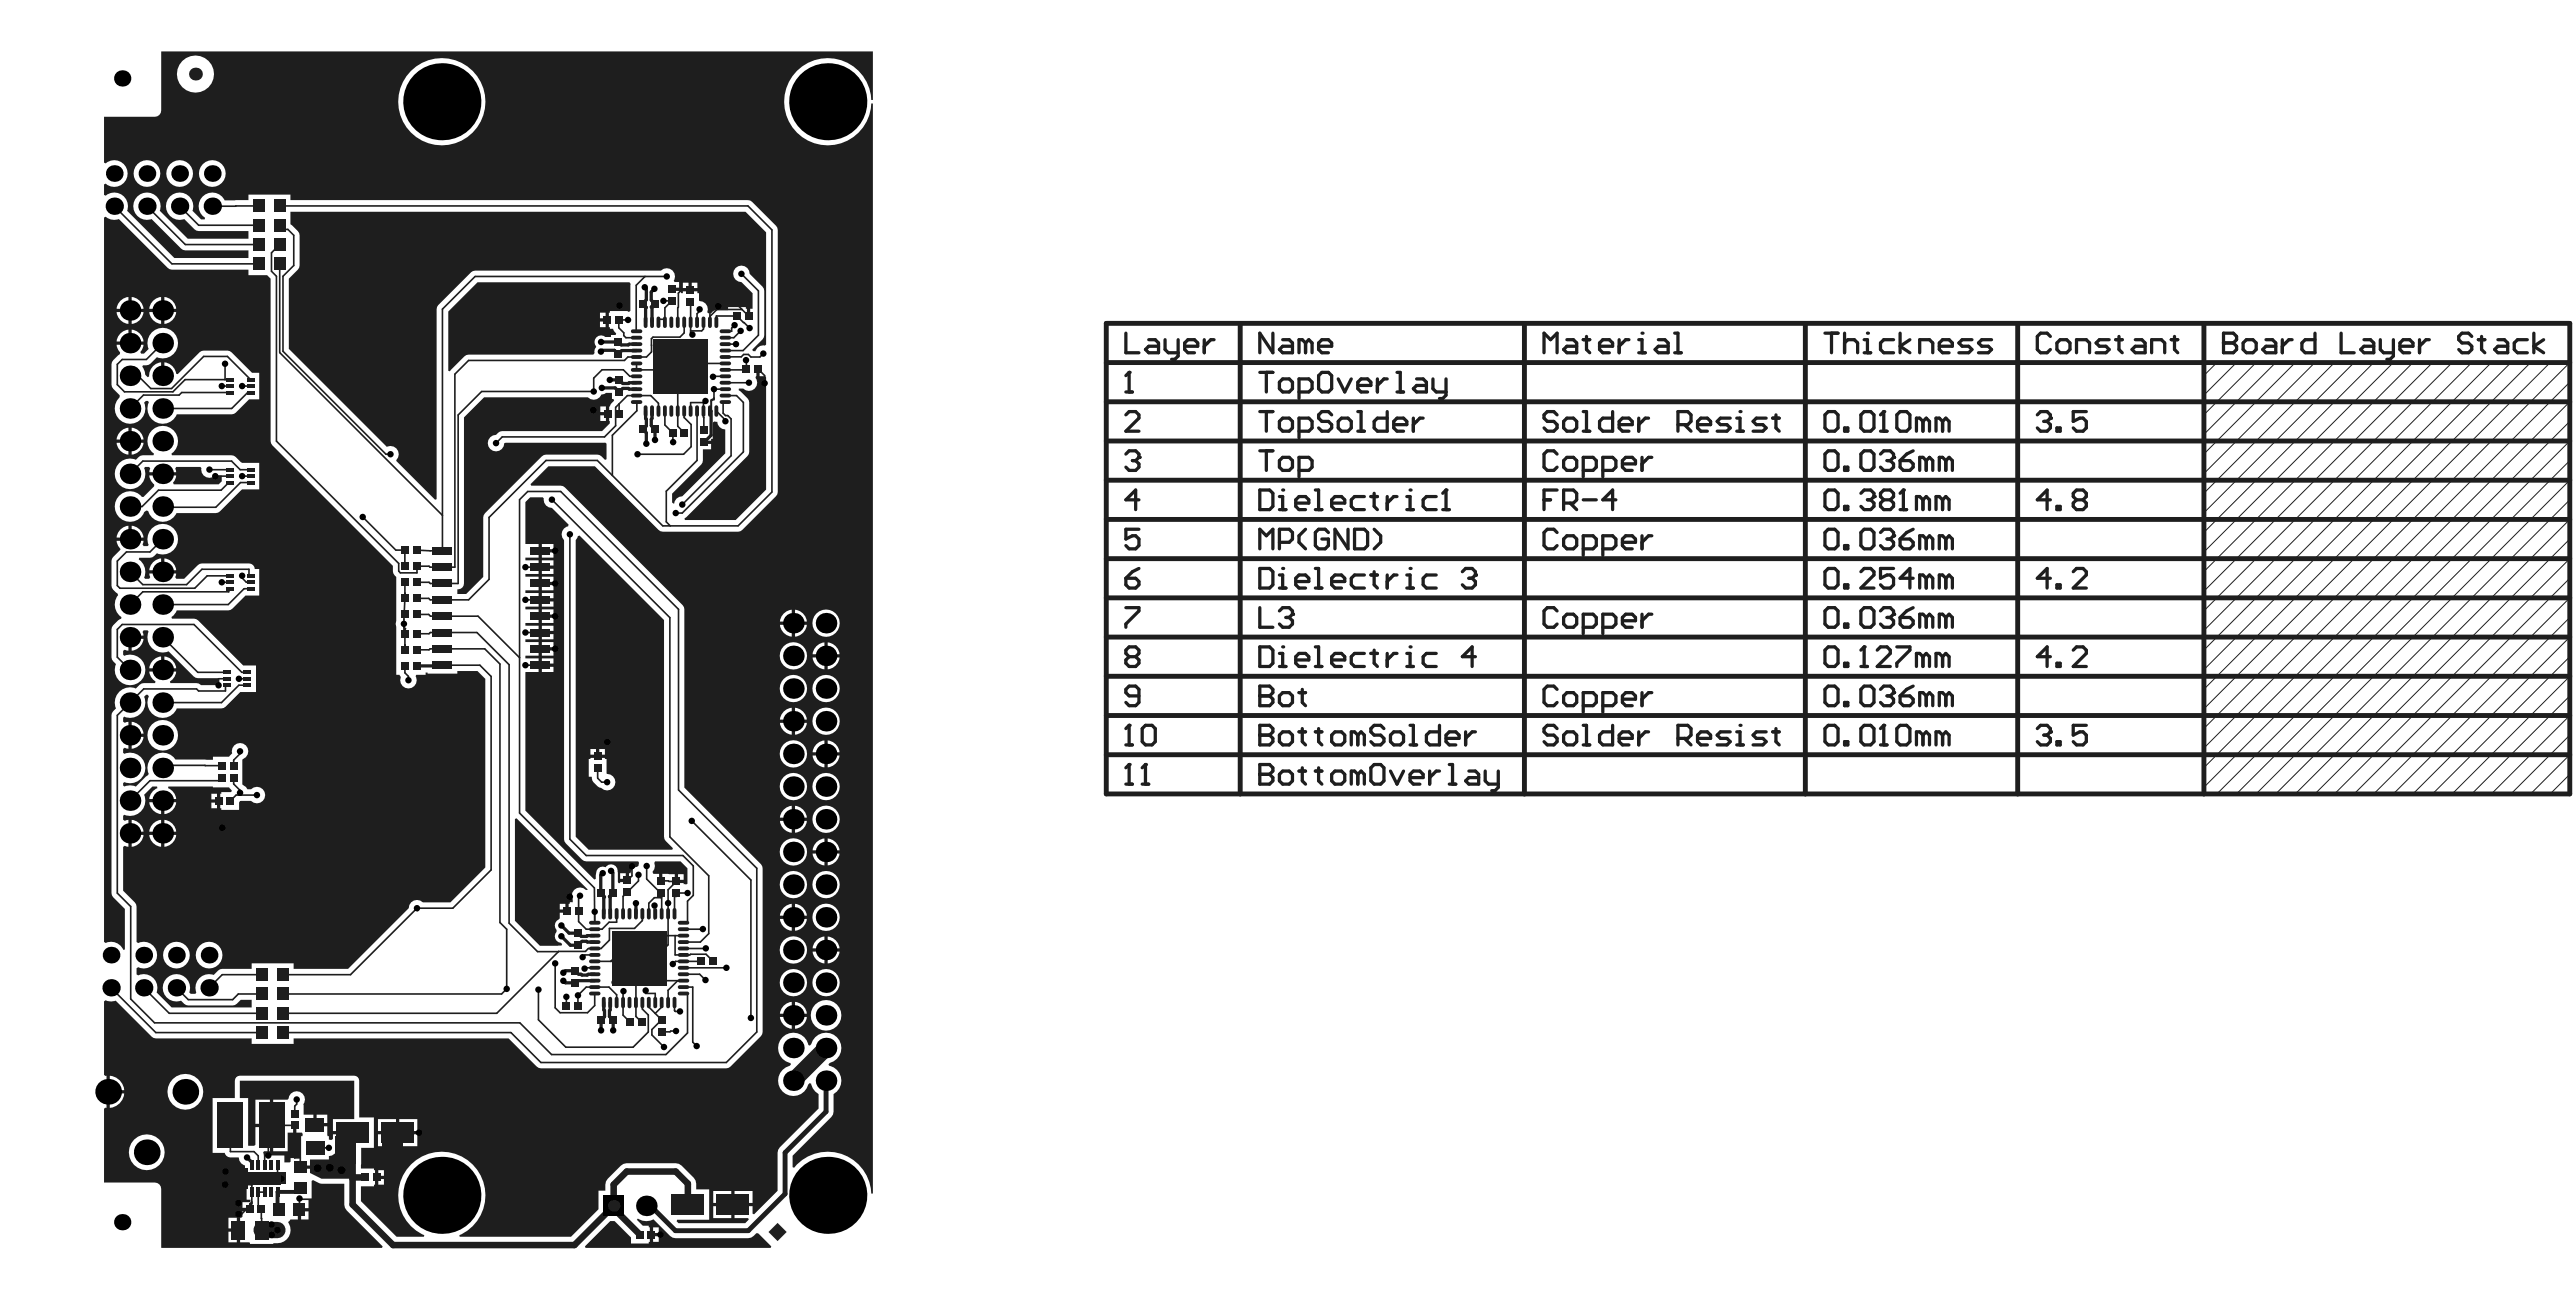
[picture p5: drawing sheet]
<svg xmlns="http://www.w3.org/2000/svg" width="666mm" height="337mm" viewBox="0 0 666 337" stroke-linecap="round" stroke-linejoin="round" font-family="sans-serif">
<g fill="#1e1e1e">
<path d="M184.4 109.2l.4-.2h.7a2.09 2.09 0 0 0 2.1 2v6.2l-11.1 11.1a2.32 2.32 0 0 0-2.2 1.9l-.5-.3v-2.3l7.6-7.5 .4-1v-2.9h2.1v-1.4h-1.8v-.9h1.8v-.4h.5z"/>
<path d="M195.6 95.4h.9v1.9h1.4l.3 .3v29l-7.9 7.9h-13.1l-.1-.5 16.6-16.6 .1-13.3a5 5 0 0 0-2.7-3.2v-.4h1.1a2.12 2.12 0 0 0 2.9 .1 2.12 2.12 0 0 0 .3-2.9l.2-.4z"/>
<path d="M77.7 301.4h2.5v-1.6h4.9v-.9a2.11 2.11 0 0 0 2.1-2.2l.3-.3h4.1v8.4h-8.4l-3-1.5v-1.1h-2.5z"/>
<path d="M151.3 322.3l6.5-6.6h1.2l4.2 4.3v1.5h4.6v-.4h.3v-3.8h-.3v-.4h-1.5l-1.6-1.5 .3-.3a3.8 3.8 0 0 0 4 .2l4.3 4.3 .7 .4 .7 .1h18.9l.7-.1 1.3-1.1h.4l3.5 3.4-.2 .4h-47.8zM168.9 317.3v1.5h1.5v-1.5zM168.9 319.6v1.5h1.5v-1.5z"/>
<path d="M169.4 222.7h6.6l1.8 1.8v4l-.4 .2-.6-.1v-.3h-1.8v-.4h-.5v-1.9l-3.2-.1v1.9h-.8v-1.9h-1.5l-.2-.5a2.43 2.43 0 0 0 .5-2.4zM175.4 226v1.5h1.4v-1.5z"/>
<path d="M133.2 211.8l.4-.2 18.4 18.4-.4 .1a2.12 2.12 0 0 0-2.8-.2 2.12 2.12 0 0 0-.6 2.7v.7h-.8v.4h-.3v1.9h-.4v.4h-1.9v1.4a2.13 2.13 0 0 0-1.2 2.5 .97 .97 0 0 1 0 1.5 1.68 1.68 0 0 0 1.5 2.4l.3 .3-.2 .4h-5.5l-6.5-6.4zM144.8 233.7v1.4h1.4v-1.4z"/>
<path d="M26.9 56.2l.4-.2 .5 .4a3.4 3.4 0 0 0 2.9 .2l13.2 13 20.4 .1v1.5h4.8l.9 .9 .1 42.5 31.5 31.7a2.55 2.55 0 0 0 .9 2.9v11.3l-.2 .8 .2 .8v12.4h.8l.4 .5a2.13 2.13 0 0 0 2 3 2.13 2.13 0 0 0 1.8-3.2l.2-.3h2.4v-.6h.5v.3h7.7v-.7h5.2l2 2v48.8l-9 9h-7.1a2.14 2.14 0 0 0-2.4-.5 2.14 2.14 0 0 0-1.3 2l-15.7 15.7h-14v-1.4h-10.9v1.4h-7.6l-1.1 .4-1.1 1.2-.3-.1a3.5 3.5 0 0 0-4.2 4.6l-.3 .4h-1.2l-.4-.4 .2-.3a3.5 3.5 0 0 0-3.2-4.4 3.5 3.5 0 0 0-3.8 4 3.5 3.5 0 0 0 4.7 2.8l1.3 1.2 .6 .1h11.5l1-.5 1.1-1h2.8v2h-20.7l-3.9-3.9 .1-.3a3.5 3.5 0 0 0-1.1-3.6 3.5 3.5 0 0 0-3.8-.5l-.4-.3v-1.5l.4-.3 .6 .2a3.4 3.4 0 0 0 4.3-3.6 3.4 3.4 0 0 0-4.9-2.9l-.4-.2-.1-9.8-3.3-3.5v-11.3l.4-.3 .9 .2v-6.9l-.9 .2-.4-.3v-1l.3-.2a3.9 3.9 0 0 0 4.3-.9 3.9 3.9 0 0 0 .8-4.3l2.1-2.1h1.2l.1 .4-.4 .1a3.4 3.4 0 0 0-1.7 2.7h7a3.3 3.3 0 0 0-2.1-2.8l.1-.4h11.5v.2h4.1l.8 .9-.3 .3h-2.5v.4h-.2v3.8h.2v.4h4.6v-1.9l.3-.4h2.8a2.14 2.14 0 0 0 3.1 0 2.14 2.14 0 0 0 0-3 2.14 2.14 0 0 0-3.1 0h-.9l-.4-.6-.9-.7v-6.4l.2-.2a2.12 2.12 0 0 0 1.2-2.6 2.12 2.12 0 0 0-2.6-1.4 2.12 2.12 0 0 0-1.4 2.6l-.9 .9h-4.1v.7h-9.7l-.5-.6a3.9 3.9 0 0 0-5-.5 3.9 3.9 0 0 0-1.4 4.8l-3.4 3.3a3.5 3.5 0 0 0-2.9 0l-.3-.3v-.6l.3-.3 .4 .2a4 4 0 0 0 5-4 4 4 0 0 0-5.4-3.5l-.3-.2v-1.1l.4-.3 .9 .3v-7l-.9 .3-.4-.3v-1l.2-.3a3.9 3.9 0 0 0 4.3-.8 3.9 3.9 0 0 0 .9-4.3l.5-.6h.4l.3 .5-.2 .5a3.9 3.9 0 0 0 2.5 4.8 3.9 3.9 0 0 0 4.9-2.2l12.2-.1 4.3-4.2h4v-6.8h-3.3l-12.2-12-6.2-.1-.2-.5 .6-.4 .8-1.3 13.9-.1 3.9-3.7h3.5v-6.9h-1.1a1.49 1.49 0 0 0-1.5-1.4l-12.7 .1-4.1 3.9h-2l-.3-.5 .3-.9h-7l.3 .9-.3 .5h-1l-.3-.3 .2-.5a3.9 3.9 0 0 0-1.6-4.3l.1-.4 3.4-.1 1.2-1.1 .5 .2a4 4 0 0 0 5-3.6 4 4 0 0 0-4.6-4.1 4 4 0 0 0-3 5.4l-.3 .3h-1l-.3-.4 .2-1h-6.9l.4 1.4 .6 .9-2.3 2.4-.1 6.9 .5 1.1 1.1 .9 .2 .5a3.9 3.9 0 0 0 .8 5.7l-.1 .4-.3 .1a4 4 0 0 0-2.2 2.6v7.2l.1 .6 1.1 1.2a3.9 3.9 0 0 0 3.1 5.4 3.9 3.9 0 0 0 4.5-4.4 3.9 3.9 0 0 0-5.5-3.1l-.2-.3v-1l.4-.3 .9 .2v-3.4h.4v-.5h3.5l-.2-.9 .3-.4h1l.2 .3a3.9 3.9 0 0 0 .9 4.3 3.9 3.9 0 0 0 4.3 .8l6.5 6.5 1.1 .4h5.3v1.9h-4.5l-.6-.5-.6-.1h-6.7l-.1-.4 1.2-1.2 .4-1.4h-7l.4 1.4 1.2 1.2-.1 .4-3.5 .1-1.5 1.3a3.9 3.9 0 0 0-4.3 .9 3.9 3.9 0 0 0-.8 4.3l-1.1 1.2-.1 .6v45.9l.5 1.1 3 3v10.5l-.4 .1-.2-.4a3.4 3.4 0 0 0-4.4-1.4l-.4-.3zM42.5 76.8v3h3.1a3.4 3.4 0 0 0-3.1-3zM34.1 76.8v3h3a3.4 3.4 0 0 0-3-3zM39.6 77.8l-.6 .7-.4 1.3h3.1v-3l-1.4 .4zM31.1 77.8l-.5 .7-.4 1.3h3v-3l-1.3 .4zM34.1 80.7v3.1a3.4 3.4 0 0 0 3-3.1zM42.5 80.7v3.1a3.4 3.4 0 0 0 3.1-3.1zM38.6 80.7a3.4 3.4 0 0 0 3.1 3.1v-3.1zM30.2 80.7a3.4 3.4 0 0 0 3 3.1v-3.1zM34.1 85.2v3.1h3a3.4 3.4 0 0 0-3-3.1zM31.1 86.2l-.5 .8-.4 1.3h3v-3.1l-1.3 .5zM30.2 89.1l.4 1.4 .5 .6-.2 .5a4 4 0 0 0-2.1 2.6l.1 5.8 2.1 2.2v.5a3.9 3.9 0 0 0 1.8 6.8 3.9 3.9 0 0 0 4.5-5.4l.4-.4h.6l.2 .3a3.9 3.9 0 0 0 2 5.3 3.9 3.9 0 0 0 5.2-2.2l14.8-.1 3.9-3.7h2.6v-6.9h-1.8l-5.8-5.6-6.7-.1-1.1 .4-5.6 5.7-.4-.2a3.4 3.4 0 0 0-3.1-2.9v3.5h-.8v-3.5a3.4 3.4 0 0 0-3.1 3.6l-.4 .2-.6-.6-.1-.8-.7-1.3 .2-.3 1.4-.2 2.2-1.9a3.9 3.9 0 0 0 5.4-3.2 3.9 3.9 0 0 0-4.4-4.4 3.9 3.9 0 0 0-3.1 5.4l-1.3 1.2h-.7l-.2-.4 .4-.5 .4-1.4zM34.1 110.6v3h3a3.4 3.4 0 0 0-3-3zM31.1 111.6l-.5 .7-.4 1.3h3v-3l-1.3 .4zM34.1 114.5v3a3.4 3.4 0 0 0 3-3zM30.2 114.5a3.4 3.4 0 0 0 3 3v-3zM30.8 119.7a4 4 0 0 0 2 6.7 4 4 0 0 0 4.5-5.4l.3-.3h1l.3 .5-.3 .9h7l-.3-.9 .3-.5h6.2l.3 .4a2.1 2.1 0 0 0 1.1 2.2 2.1 2.1 0 0 0 2.5-.3h1.7v1.4l-.8 .8h-11.6l-.2-.4 .4-.5 .4-1.4h-7a3.2 3.2 0 0 0 1.3 2.3v.6l-2.8 2.7h-.4a4 4 0 0 0-6.1-.1 4 4 0 0 0 1 6 4 4 0 0 0 5.7-2l.6-.4 .4 .1a3.9 3.9 0 0 0 3.5 2.8 3.9 3.9 0 0 0 3.8-2.2l10.8-.1 6.2-6.1h4.4v-6.8h-4.4l-1.6-1.5-1.1-.5h-15.4l-.2-.4a3.9 3.9 0 0 0 .7-5.9 3.9 3.9 0 0 0-5.9 0 3.9 3.9 0 0 0 .7 5.9l-.1 .4-3.3 .1-1.3 1.1a3.8 3.8 0 0 0-4.3 .8zM34.1 135.9v3.1h3a3.4 3.4 0 0 0-3-3.1zM31.1 136.9l-.5 .7-.4 1.4h3v-3.1l-1.3 .5zM42.5 144.4v3h3.1a3.4 3.4 0 0 0-3.1-3zM39.6 145.4l-.6 .7-.4 1.3h3.1v-3l-1.4 .4zM34.1 165.2v3a3.4 3.4 0 0 0 3-3zM42.5 169.7v3.1h3.1a3.4 3.4 0 0 0-3.1-3.1zM39.6 170.7l-.6 .7-.4 1.4h3.1v-3.1l-1.4 .5zM34.1 186.6v3.1h3a3.4 3.4 0 0 0-3-3.1zM34.1 190.5v3.1a3.4 3.4 0 0 0 3-3.1zM38.1 190.1a4 4 0 0 0 8 0 4 4 0 0 0-8 0zM54.7 205.2v1.5h1.4v-1.5zM54.7 207.5v1.5h1.4v-1.5zM42.5 207.4v3.1a3.4 3.4 0 0 0 3.1-3.1zM38.6 207.4a3.4 3.4 0 0 0 3.1 3.1v-3.1zM42.5 212v3h3.1a3.4 3.4 0 0 0-3.1-3zM34.1 212v3h3a3.4 3.4 0 0 0-3-3zM39.6 213l-.6 .7-.4 1.3h3.1v-3l-1.4 .4zM34.1 215.9v3a3.4 3.4 0 0 0 3-3zM42.5 215.9v3a3.4 3.4 0 0 0 3.1-3zM38.6 215.9a3.4 3.4 0 0 0 3.1 3v-3zM50.6 247a3.5 3.5 0 0 0 6.9 0 3.5 3.5 0 0 0-6.9 0zM42.2 247a3.5 3.5 0 0 0 6.9 0 3.5 3.5 0 0 0-6.9 0z"/>
<path d="M62 279.4h29.6v10h-5.5v3h5.1v.9h-5.1v1.2l-.4 .3-.6-.2v-.8h-.4v-.4v-2.2h-3.2v-.4h-.4v-2.6h-2.6l-.1-2.7a2.11 2.11 0 0 0-.9-3.2 2.11 2.11 0 0 0-2.8 1.7l-.5 .3h-3.5v13.4h3.7v-4.8h1.4v-1.9h.9v1.9h1.4l.2 .5-.1 .4h-.3v5.6h-2.7v1l-.4 .2-1.2-.1v-1.7h-5.3l-.2-.7 .2-.4h1.5v-6.3h-3.7v4.6l-.4 .3h-1.5v-12.4h-2.2zM81.9 288.2v2.2h2.8v-2.2zM66.1 284.3v6.3h3.7v-6.3z"/>
<path d="M135.9 129.8l1.2-1.2h3.3l.3 .3a2.09 2.09 0 0 0 2.1 2.4l4.3 4.3-.2 .5a2.1 2.1 0 0 0-1 3.6l.1 77.9 5.1 5 14 .1 .2 .4-.2 .8a2.71 2.71 0 0 0-2 1.9h-.4v1.9h-.4v.4h-1.9v.2h-.4l-.2-.3v-2.4a1.83 1.83 0 0 0-1-2 1.83 1.83 0 0 0-2.2 .6 1.86 1.86 0 0 0-2.5 2.1v.9l-.4 .2-17.8-17.8v-35.8h3.4v-3.6h-3.4v-.7h3.4v-3.5h-3.4v-.7h3.4v-3.5h-3.4v-.7h3.4v-3.5l-3.4-.1v-.6h3.4v-3.6h-3.4v-.7h3.4v-3.5h-3.4v-.7h3.4v-3.5h-3.4v-.7h3.4v-3.5l-3.4-.1zM140.2 140.7v1.3h3v-1.3zM140.2 142.8v1.4h3v-1.4zM140.2 144.9v1.3h3v-1.3zM140.2 147.1v1.3h3v-1.3zM140.2 149.1v1.3h3v-1.3zM140.2 151.3v1.3h3v-1.3zM140.2 153.3v1.4h3v-1.4zM140.2 155.5v1.4h3v-1.4zM140.2 157.6v1.3h3v-1.3zM140.2 159.7v1.4h3v-1.4zM140.2 161.8v1.3h3v-1.3zM140.2 164v1.3h3v-1.3zM140.2 166v1.3h3v-1.3zM140.2 168.2v1.3h3v-1.3zM140.2 170.2v1.4h3v-1.4zM140.2 172.4v1.4h3v-1.4zM160.4 225.8v1.4h1.5v-1.4z"/>
<path d="M149.5 138.6l.4-.1 21.9 21.8v56.1l.4 1.1 1.9 1.8-.2 .4h-21.6l-3.4-3.3v-76.7zM155 193.7v1.4h1.5v-1.4zM152.7 193.7v1.4h1.5v-1.4zM152.3 196.2v4.6h.8v.4a3.5 3.5 0 0 0 2.4 2.6 2.19 2.19 0 0 0 3.6-.9 2.19 2.19 0 0 0-2.2-2.9v-3.8h-.4v-.2h-3.8v.2z"/>
<path d="M120 107.9l5.2-5.2h26.9a2.27 2.27 0 0 0 3.6-.7l1.1-.4h1.5v1.6h.4l.2 .4-1.1 1.1v.4h-.2v3.7h.1v.7l-2 2h-25.8l-.6 .1-1 .8a2.14 2.14 0 0 0-2.1 2.2 2.14 2.14 0 0 0 2.1 2.1 2.14 2.14 0 0 0 2.1-2.1l26.2-.2 .3 .3v4l-.4 .2-.9-.9-1.1-.5h-13.3l-1 .5-15.1 15.2-.1 16-4.4 4.4h-2.3v-1.2a1.54 1.54 0 0 0 1.7-1.5zM155.3 105.1v1.4h1.4v-1.4zM155.3 107.4v1.4h1.4v-1.4z"/>
<path d="M115.9 80.6l7.6-7.6h39.3l.3 .4v7l-.4 .2-.3-.2h-4.6v.4h-.3v3.8h.3v.4h.8l.8 1.2-.2 .4h-1.2v.5h-1.4a1.74 1.74 0 0 0-2.4 .2 1.74 1.74 0 0 0 0 2.4l-.3 .6-.1 1-.3 .4h-32.3l-1.1 .4-3.7 3.9-.5-.1zM155.2 80.8v1.5h1.4v-1.5zM155.2 83.1v1.5h1.4v-1.5z"/>
<path d="M41.7 13.3h184.1v12.5l-.4 .1-.1-1.4a11.3 11.3 0 0 0-17.3-7.7 11.3 11.3 0 0 0 0 19 11.3 11.3 0 0 0 17.3-7.7l.1-1.4 .4 .1v281.8h-.4a11.2 11.2 0 0 0-7.7-10.2 11.2 11.2 0 0 0-12.3 3.5l-.4-.1v-3l10-10 .5-.6 .1-5.3a3.9 3.9 0 0 0 2-4.1 3.9 3.9 0 0 0-3.2-3.2l-.1-.4 .4-.4a4 4 0 0 0 1.8-6.6 4 4 0 0 0-6.7 1.8l-.3 .3-.4-.1a3.9 3.9 0 0 0-6.7-2 3.9 3.9 0 0 0 2 6.6l.2 .4-.4 .4a4 4 0 0 0-1.8 6.6 4 4 0 0 0 6.6-1.8l.4-.3 .4 .1a3.8 3.8 0 0 0 1.9 2.7v3.7l-10 10.1-.4 .6-.2 .7v9.9l-6.1 6.1-.3-.2v-1.9h-4.7v3.1h3.5l.2 .3-1 1h-17.2l-.5-.5 .2-.4h8.2v-7.9h-3.3l-.2-2.3-.5-.7-3.1-3.1-.7-.5-.8-.1h-12.7l-.8 .1-.7 .5-3.4 3.4-.5 .7-.1 2.4h-1.8v4.8l-7.1 7.1h-28.8l-.1-.4 .6-.3a11.3 11.3 0 0 0 3.6-17.3 11.3 11.3 0 0 0-17.7 .5 11.3 11.3 0 0 0 4.4 17.1v.4h-7.1l-9.2-9.2v-3.9h3.3v-.4h.3v-3.7h-.3v-.5h-3.3v-5.3h3.3v-7.9h-3.8v-9.5l-.4-.9-.9-.4h-29.6a1.29 1.29 0 0 0-1.3 1.3v4.5h-5.7v14.2h3.1a1.43 1.43 0 0 0 1.5 1.2h2.2a2.04 2.04 0 0 0 1.6 2l.1 3h5v.8h-5v2h.3v3.1h.9l.1 .6h-2.1v1.5h1.9v.8h-1.9v1.5l-.6 .3v6.3h2.2l.4 .1v.3h6v-.2a3.5 3.5 0 0 0 3.8-1.3 3.5 3.5 0 0 0 0-4l.6-.8h1.9v-2.5h.5v-.4h2.3v-2.1h-2l-.2-.4h3v-4.6l.4-.2 2.1 1h6v5.4l.1 .8 .5 .7 9.3 9.3-.2 .4h-57.1v-15.3a1.64 1.64 0 0 0-1.6-1.6h-13.2v-19.1l.3-.3h.4v-8.3l-.4 .1-.3-.3v-19l.4-.3a3.2 3.2 0 0 0 2.6 .1l9.3 9.3 1.1 .5h24.8v1.4h10.9v-1.4h55.5l7.3 7.3 1.1 .4h48l1-.4 7.9-7.9 .5-1.1-.2-42.9-20.1-20.3-.1-46.6-30.8-31-1.1-.4h-7.6l-.2-.4 4.7-4.6h12l16.5 16.4 1 .5 20.1-.1 9.2-9.1 .5-1.1-.1-68.3-6.6-6.7-1-.5h-118.4v-1.4h-10.8v1.4l-6.2 .1-.1-.3a3.5 3.5 0 0 0-5.5-.7 3.5 3.5 0 0 0 .5 5.5l-.1 .4h-.9l-2.2-2.2 .1-.3a3.5 3.5 0 0 0-3.2-4.4 3.5 3.5 0 0 0-3.7 4 3.5 3.5 0 0 0 4.6 2.8l3.2 3 13.5 .1v2h-15.7l-7.3-7.2 .1-.3a3.5 3.5 0 0 0-3.1-4.4 3.5 3.5 0 0 0-3.8 4 3.5 3.5 0 0 0 4.7 2.8l8.2 8 16.9 .1v2h-19.2l-12.2-12.2 .1-.3a3.5 3.5 0 0 0-1.5-3.9 3.5 3.5 0 0 0-4.2 .3l-.4-.2v-2.7l.4-.2 .5 .4a3.5 3.5 0 0 0 5.2-3.3 3.5 3.5 0 0 0-5.7-2.3l-.4-.3v-11.8h13.2l1.1-.5 .4-.5zM45.8 19.2a4.8 4.8 0 0 0 9.6 0 4.8 4.8 0 0 0-9.6 0zM103 26.3a11.3 11.3 0 0 0 22.6 0 11.3 11.3 0 0 0-22.6 0zM51.5 44.9a3.5 3.5 0 0 0 6.9 0 3.5 3.5 0 0 0-6.9 0zM43 44.9a3.5 3.5 0 0 0 6.9 0 3.5 3.5 0 0 0-6.9 0zM34.6 44.9a3.5 3.5 0 0 0 6.9 0 3.5 3.5 0 0 0-6.9 0zM205.6 157.7v3h3.1a3.4 3.4 0 0 0-3.1-3zM202.7 158.6l-.5 .8-.5 1.3h3.1v-3l-1.4 .4zM205.6 161.6v3a3.4 3.4 0 0 0 3.1-3zM201.7 161.6a3.4 3.4 0 0 0 3.1 3v-3zM210.1 161.1a3.5 3.5 0 0 0 7.1 0 3.5 3.5 0 0 0-7.1 0zM214.1 166.1v3.1h3a3.4 3.4 0 0 0-3-3.1zM211.2 167.1l-.6 .7-.4 1.4h3v-3.1l-1.3 .4zM214.1 170v3.1a3.4 3.4 0 0 0 3-3.1zM210.2 170a3.4 3.4 0 0 0 3 3.1v-3.1zM201.7 169.6a3.6 3.6 0 0 0 7.1 0 3.6 3.6 0 0 0-7.1 0zM210.1 178a3.5 3.5 0 0 0 7.1 0 3.5 3.5 0 0 0-7.1 0zM201.7 178a3.6 3.6 0 0 0 7.1 0 3.6 3.6 0 0 0-7.1 0zM205.6 183v3.1h3.1a3.4 3.4 0 0 0-3.1-3.1zM202.7 184l-.5 .7-.5 1.4h3.1v-3.1l-1.4 .4zM205.6 186.9v3.1a3.4 3.4 0 0 0 3.1-3.1zM201.7 186.9a3.4 3.4 0 0 0 3.1 3.1v-3.1zM210.1 186.5a3.5 3.5 0 0 0 7.1 0 3.5 3.5 0 0 0-7.1 0zM214.1 191.4v3.1h3a3.4 3.4 0 0 0-3-3.1zM211.2 192.4l-.6 .8-.4 1.3h3v-3.1l-1.3 .5zM214.1 195.4v3a3.4 3.4 0 0 0 3-3zM210.2 195.4a3.4 3.4 0 0 0 3 3v-3zM201.7 194.9a3.6 3.6 0 0 0 7.1 0 3.6 3.6 0 0 0-7.1 0zM210.1 203.4a3.5 3.5 0 0 0 7.1 0 3.5 3.5 0 0 0-7.1 0zM201.7 203.4a3.6 3.6 0 0 0 7.1 0 3.6 3.6 0 0 0-7.1 0zM205.6 208.3v3.1h3.1a3.4 3.4 0 0 0-3.1-3.1zM202.7 209.3l-.5 .8-.5 1.3h3.1v-3.1l-1.4 .5zM205.6 212.3v3a3.4 3.4 0 0 0 3.1-3zM201.7 212.3a3.4 3.4 0 0 0 3.1 3v-3zM210.1 211.8a3.5 3.5 0 0 0 7.1 0 3.5 3.5 0 0 0-7.1 0zM214.1 216.8v3.1h3a3.4 3.4 0 0 0-3-3.1zM211.2 217.8l-.6 .7-.4 1.4h3v-3.1l-1.3 .4zM214.1 220.7v3.1a3.4 3.4 0 0 0 3-3.1zM210.2 220.7a3.4 3.4 0 0 0 3 3.1v-3.1zM201.7 220.3a3.6 3.6 0 0 0 7.1 0 3.6 3.6 0 0 0-7.1 0zM210.1 228.7a3.5 3.5 0 0 0 7.1 0 3.5 3.5 0 0 0-7.1 0zM201.7 228.7a3.6 3.6 0 0 0 7.1 0 3.6 3.6 0 0 0-7.1 0zM205.6 233.7v3.1h3.1a3.4 3.4 0 0 0-3.1-3.1zM202.7 234.7l-.5 .7-.5 1.4h3.1v-3.1l-1.4 .4zM205.6 237.6v3.1a3.4 3.4 0 0 0 3.1-3.1zM201.7 237.6a3.4 3.4 0 0 0 3.1 3.1v-3.1zM210.1 237.2a3.5 3.5 0 0 0 7.1 0 3.5 3.5 0 0 0-7.1 0zM214.1 242.1v3.1h3a3.4 3.4 0 0 0-3-3.1zM211.2 243.1l-.6 .8-.4 1.3h3v-3.1l-1.3 .5zM214.1 246v3.1a3.4 3.4 0 0 0 3-3.1zM210.2 246a3.4 3.4 0 0 0 3 3.1v-3.1zM201.7 245.6a3.6 3.6 0 0 0 7.1 0 3.6 3.6 0 0 0-7.1 0zM210.1 254.1a3.5 3.5 0 0 0 7.1 0 3.5 3.5 0 0 0-7.1 0zM201.7 254.1a3.6 3.6 0 0 0 7.1 0 3.6 3.6 0 0 0-7.1 0zM205.6 259v3.1h3.1a3.4 3.4 0 0 0-3.1-3.1zM202.7 260l-.5 .8-.5 1.3h3.1v-3.1l-1.4 .5zM205.6 262.9v3.1a3.4 3.4 0 0 0 3.1-3.1zM201.7 262.9a3.4 3.4 0 0 0 3.1 3.1v-3.1zM209.7 262.5a4 4 0 0 0 7.9 0 4 4 0 0 0-7.9 0zM28.4 278.1v3.8h3.7a4.1 4.1 0 0 0-3.7-3.8zM28.4 282.7v3.7a4.1 4.1 0 0 0 3.7-3.7zM43.3 282.3a4.7 4.7 0 0 0 9.3 0 4.7 4.7 0 0 0-9.3 0zM103.3 289.4v3h4.6v-3zM97.8 289.4v3h4.6v-3zM103.3 293.3v3.1h4.6v-3.1zM97.8 293.3v3.1h4.6v-3.1zM33.3 297.9a4.7 4.7 0 0 0 9.3 0 4.7 4.7 0 0 0-9.3 0zM97.9 302.6v1.4h1.4v-1.4zM97.9 304.9v1.4h1.4v-1.4zM190 307.9v3.1h4.7v-3.1zM184.5 307.9v3.1h4.6v-3.1zM184.5 311.9v3.1h4.6v-3.1zM77.9 313.2v2.1h1.9v-2.1zM59.1 314.9v2.7h2.2v-2.7zM59.1 318.5v2.7h2.2v-2.7z"/>
<path d="M75.1 54.8h117.7l5.4 5.3v29l-.4 .3a2 2 0 0 0-2.4 1.4h-.5l-.3-.4 2.6-2.7 .5-1v-11.5l-.5-1.1-3.3-3.3a2.14 2.14 0 0 0-2.1-2.1 2.14 2.14 0 0 0-2.2 2.1 2.14 2.14 0 0 0 2.2 2.1l2.9 2.9v4h-.7v1.9h-.8v-1.9h-.3v-.4h-4.6v.8h-3l-.6 .1-.7 .7h-.7l-.4-.2a2.3 2.3 0 0 0-2.1-3.1v-1.9h-.4v-.5h-3.8v.5h-.4l-.1-.3h-.4v-.3h-1.9v-.8h1.9v-1.5h-1.2l-.2-.3a2.12 2.12 0 0 0-.5-2.8 2.12 2.12 0 0 0-2.9 .2h-48l-1.1 .4-8.4 8.5-.5 1v49.2l-.4 .1-10-10a2.28 2.28 0 0 0 .5-2.4 2.28 2.28 0 0 0-2-1.5l-.9 .2-25.4-25.3v-18.1l2.7-2.9 .1-8.4a4.5 4.5 0 0 0-2.4-2.8zM178.9 73.1v1.4h1.5v-1.4zM176.6 73.1v1.4h1.5v-1.4z"/>
</g>
<g fill="none" stroke="#1e1e1e" stroke-width=".42">
<path d="M29.6 53.3l14.9 14.9h22.5M38 53.3l9.9 9.9h19.1M46.5 53.3l4.9 4.9h15.6M67 53.3h-12.1M72.4 58.2l1 1.1h1.1l1.5 1.5v7.8l-2.8 2.8v19.4l26.6 26.6h1.2M72.4 53.3h121.1l6.2 6.1v67.8l-8.8 8.8h-19.5l-16.9-16.9h-13.3l-14.7 14.7v16l-5.3 5.3h-9.9l-.4-.4h-3M72.4 63.5l-.6 .6h-.3l-1.3 1.3v4.7l1.3 1.3v42.7l31.6 31.6v2l.5 .4h4.3v-1.7h3.1l.2 .2h6.5v-49.9l3.5-3.5h40.3l.9-.9h4.8l1.3-1.3v-3.4l.4-.4h7l1.1-1.1v-2.8M72.4 68.2v23l42 42M160.3 79h-2.2l-1 1.1v2.6M166.8 71.5l-2.2 2.3 .1 11.9M171.6 77.8h2.2l-1.8 1.8v3.7M172.5 71.5h-49.6l-8.5 8.4v62.5l-6.5-.2"/>
<path d="M173.8 74.8l3.9 .1M178.5 78l.1 8.1 .5 .4M181 80v.5l-.7 .6v2.2M185.8 79.2h-1.1l-1.1 1v3.1M191.8 70.8l4.4 4.4v11.5l-4 3.9h-4.6M33.6 97.2h2.1l3.3 3.3h5.4l8.3-8.3h6.1l6 6M42.1 88.7l-4.2 4.2h-6.3l-1.3 1.3v5.2l1.9 1.9h12.5l3.2-3.1h11.7M57.4 99.8h2.2M58.2 94.1v4.1M62.6 99.8h2.2M64.8 98.2h.1M162.4 82.7h-2.3v2.1l1.2 1.3v.7l.6 .5h2.8"/>
<path d="M164.6 94v1.6h6.3v-.8h5.2M164.6 94h.1M164.7 97.3h-1.8l-1.7-1.7h-5.5l-2.1 2.2v3.4h-29l-6.1 6.1v43.6h-7.2l-.3-.3h-3.1M168.5 89.2v.1M172 82.6h-1.7v.7M176.1 94.8v5.2h-.8v10.2l1.7 1.8M182 83.3v1.8l-.5 .5h-2.9M185.3 83.3v-1.6h5.3l3.3 3.1M187.6 94h-10.6l-.9 .8M187.6 97.3l-3.2 .1M187.6 99h6.1M187.6 89h2.8"/>
<path d="M190 84.1l-.8 .7v.9h-1.6M191.6 85.6l-1.8 1.7h-2.2M191.9 80h-6.5l-1.8 1.8M193 93.1l.1 2.3-.3 .2h-5.2M193.6 81.7l-6.8-6.8h-10.4l-.9 .9-.2 7.5M193.7 98.9v.1M196.1 95.4l1.7 1.7v2M197.4 91.4l-.8 .9h-2.4l-.6-.7h-1.2l-.7 .7h-4.1M59.6 101.5h-12.6l-.7 .7h-9.2l-3.5 3.4M64.8 101.5h-.7l-4.2 4.1h-17.8M153.4 106h1l1 1h1.7M160.1 104.4v2.6"/>
<path d="M164.7 104v2.2l-6.3 6.3v10.4M170.3 106.3v-2l-2-2h-6l-3.1 3v4.8l-2.8 2.9h-26.5l-1.6 1.6M172 106.3v3.6l2.1 2.1v2.3M177 106.3v1.7l1.8 1.8v5.7l-2 1.9h-11.9M180.3 106.3v12.8l-8 7.9v7.9l1.1 1.1M182.1 104.1h-3.5v2.2M182.5 103.7l-.5 .5 .1 7M184 105.9l-.4 .4M184.7 100.6h2.9M184.7 100.5v2.8h-.7l-.1 2.7M184.7 102.9l-.8 .8M185.3 106.3l2.3 2.3v.3"/>
<path d="M187.6 104h-.6v2.8l.7 .6h.5l.9 .9v9.5l-12.6 12.7M187.6 102.3h2.9l1.8 1.8v12.7l-15.8 15.9h-1.7M42.1 139.4l-3.3 3.3h-6.1l-2.4 2.4v6.3l.7 .7h19.4l3.2-3.2h6M54.2 121.4h.1M54.2 121.4h5.4M55.7 123.1h3.9M59.6 124.8h-.4l-2 1.9h-16.2l-4.2 4.3h-3.2M62.6 123.1h2.2M64.8 121.4h-2.7l-2.2-2.2h-23l-3.3 3.3M64.8 124.8h-2.6l-6.4 6.4h-13.5l-.2-.2M93.8 133.7l8.6 8.5h2.3M142.8 129.2l30.5 30.5v56.7l10 10v15l-2.2 2.2h-4.3"/>
<path d="M147.4 138.1v78.9l4.2 4.2h25l2.7 2.7v7.6l-1.5 1.5v5.6h-1M33.6 147.9l3.3 3.3h11.4l3.9-4h12.2v1.7h.4M57.4 150.6h2.2M59.6 152.2h-.4v.8h-22.3l-3.3 3.3M62.6 148.9v.6l1.1 1.1h1.1M64.8 152.2h-1.7l-4.1 4.1h-16.9M104.7 142.2v4.2M104.7 150.6v4.1M104.7 153.4v1.3M104.7 154.7l-.2 8.1M107.9 158.9h3l.4 .4h12.4l10.7 10.7M135.9 155.1h3.8"/>
<path d="M135.9 146.6h3.8M139.7 159.3h3.9M139.7 150.9h3.9M139.7 142.4h3.9M33.6 173.2l-3.3-3.3v-7.2l1.3-1.2h18.6l12.3 12.3h1.5M42.1 164.8l9.1 9h7.5M58.7 177.2h-.4v1.5h-6.9l-.6-.6h-13.6l-6.9 6.9v45.9l3.5 3.5v23.9l6.2 6.2h94.5l8.2 8.2h29.6l5.5-5.6v-10.2h-1M58.7 175.5h-2.2v1.7M61.8 175.5h2.2M64 177.2h-2.2l-4.5 4.5h-15.2M104.5 162.2l.4 .4-.2 .1 .1 5.3-.1-1.3M104.7 172.2v1.8l1 .9v1"/>
<path d="M107.9 168h3.1l.2-.2h14.2l3.9 3.9v66.8l1.8 1.8v15.4l-1.4 1.3h-56.5M107.9 163.9h3.1l.3-.4h12.1l8.3 8.4v66.8l7.3 7.3h5.4M114.4 172h9.7l2.9 2.9v50l-9.9 9.9h-9.1v.7M135.9 163.5h3.8M135.9 172h3.8M139.7 167.8h3.9M57.3 198l-15.2-.1v.7M62.1 194.3v.6l-1.7 1.6v1.5M154.6 198.5v2.7l1 1h1.4M157 191.8h-1.4l-1 1.1v2.6M56.5 207.1v3.4l1 .9v2.6M57.3 201.3v.6h-18.5l-5.2 5.1"/>
<path d="M60.4 201.3v1.4l1.7 1.7v.6M66.5 205.6h-5.4l-1.6 1.5M178.9 212.3l15.3 15.2v35.7M107.9 234.8l-17.2 17.2h-17.5M147.4 231.9v1.1l-.7 .7v1.9M150 231.6l-.3 .4v6.3l1.9 2h4.1l1.8-1.9h2v-2.1M153.7 238.6h.1M153.8 238.6l-.1-9-19.3-19.4v-81l2.1-2.1h8.5l30.5 30.4v46.8l20.2 20.2v42.3l-7.8 7.9h-48l-7.7-7.7h-59M153.8 235.7v2.9M163.5 224v2.5l-1.2 1.2M165.2 226.2v1.6l-4 4v4.5M166.2 236.3v1.7l-2.1 2h-6.5v3.1l-2.1 2.1h-3.3l-.8 .8h-6.9l-16 16h-55.3"/>
<path d="M167.3 223.9v3.4l3.6 3.6M169.3 234.1v3.5M169.5 234.2v2.1M170.9 227.8l4.1 .1-2.2 2.2v14.2l-4.3 4.3-.7-.8h-8.4l-.7 .8h-4.9M170.9 230.9v1.2h-1.7l-1.4 1.4v2.8M170.9 230.9l.2 1.2v4.2M177.9 230.9h-2.9v.9h-.5v4.5M28.7 255.4l11.6 11.6h27.6M37.2 255.4l6.6 6.6h24.1M45.6 255.4l3.1 3.1h11.5l1.4-1.5h6.3M67.9 252h-10.4l-3.4 3.4M139.3 255.9v7.8l7.1 7.1h17.4l3.9-4v-4.4l-1.5-1.5v-1.7"/>
<path d="M143.6 249.1v11.5l1.3 1.2h7.1l1.8-1.8v-3.1M146.5 257.7v2.5M153.8 256.9h.1M153.8 250.2h-2.5l-.1 .2M153.9 246.9h-2.6l-.6 .6M159.5 259.2v-2l-2-2h-5.9l-2.1 2.2v2.8M161.3 256.3l-.1 6.2 1.8 1.8M165.3 241.9v5.8M167 256.1v.8h2.5v2.3M167.8 259.2v1.2l3.3 3.3M171.1 259.2v1.2l-1.6 1.6M174.5 259.2v2.1l.2 .2h1.2"/>
<path d="M174.6 241.9v5l8-.2 1.7 1.7M175.3 253.6l-2.5 2.4v3.2M176.8 255.2h2.4v14.3l1 1M176.8 250.2h11.1M176.8 240.3h5M176.8 253.6h-12.1l-.2 .1v9.1l1.5 1.5M176.8 241.9h-12.2l-6.6 6.7M176.8 251.9h4.2l1.5 1.5M181.3 248.4l-.1 .2h-6.5l-.7 .7M181.8 240.2v.1M182.6 245.2h-5.8M171.2 263.7l-2.6 2.5v1.4l3.1 3.1"/>
<path d="M174.9 266.6l-3.7 .2M59.6 291v6.8h6.1l1.1 1.1v2.3M69.4 298.8v-6.2l1.6-1.6h5.2v8.4M76.2 299.4l-1.1-1.1h-6.6v2.9M76.2 299.4h1.5v2.4M76.7 284.3v1.2l-.5 .5v2M81.5 296.8h3.6M102.9 292.9h5.5M61.7 311.1v6.9M61.7 306.3h3.2l.2 .2v4.8l-2.6 2.6h-.8M65.1 310.8l-.5 .5v1.4M65.1 311l-.5 .6"/>
<path d="M66.8 308.2v4.5h.8l.1 5.3M68.5 308.2h-1.7M68.5 304.7h3.3M71.8 301.2v3.9l-1.1 1M77.5 309.9v2.9M168.5 319.2h2.3"/>
</g>
<path d="M77.7 307.1l-1.1 1.1h-4.8v4.3l.3 .3" fill="none" stroke="#1e1e1e" stroke-width="1"/>
<path d="M91.2 292.9v18.6l10.5 10.4h46.9l10.1-10.1M94.4 304.4h-2.9l-.3 .4M177.9 311.4v-5.4l-3.1-3.1h-12.7l-3.4 3.4v6.1l6.8 6.8" fill="none" stroke="#1e1e1e" stroke-width="1.7"/>
<g fill="none" stroke="#1e1e1e" stroke-width=".84">
<path d="M166.8 74.3l.4 .4v2.8l-1 1 1 1-.2 .2v3.6M169.3 74.7l-.9 .8v2.1l.9 .9-.8 .9 .2 .2v3.7M155.5 88.4h4.4l.8 .8 4-.2M157.7 98.2h2.5l.9 1 3.6-.2M164.7 90.6h-3.9l-.9 .9-1-.9h-3.1l-.4 .3M155.7 100.3h3.4l1.1 1.1 .9-1 3.6 .2M167 106.3l.2 3.8-.9 .9 .9 .9v2.8M168.7 106.3l-.2 3.8 .9 .9v2.8M183.6 106.3h.3v6.3l-1.8 1.8M114.4 172l-.1 .2h-6.4M145.2 239.3l2 2h2.3l.9 .8 3.4-.2M155.9 225.8l-.5 .5v4.7l1 .9-.2 .2v4.2"/>
<path d="M158.1 225.2l.4 .4v5.4l-.9 .8 .2 .2v4.3M164.5 233.5v2.8M145.2 242.1l2.3 2.3h2l1-1 3.3 .2M145.7 251.5l.5-.5h2.6l.9 .9h.6l.2 .2 3.3-.2M153.8 253.6h-4.5l-.5 .5h-2.6l-.5-.5M156.2 259.2l.2 3.7-.9 .9v2.6M157.8 259.2l-.2 3.6 1 1v2.6M63.9 299.3l1.2 1.2v.7"/>
</g>
<g fill="none" stroke="#1e1e1e" stroke-width=".26">
<path d="M573.4 93.7l-3.3 3.4M578.5 93.7l-8.4 8.5M583.6 93.7l-13.5 13.5M588.6 93.7l-18.5 18.6M593.7 93.7l-23.6 23.7M598.8 93.7l-28.7 28.7M603.8 93.7l-33.7 33.8M608.9 93.7l-38.8 38.9M614 93.7l-43.9 44M619.1 93.7l-49 49M624.1 93.7l-54 54.1M629.2 93.7l-59.1 59.2"/>
<path d="M634.3 93.7l-64.2 64.2M639.3 93.7l-69.2 69.3M644.4 93.7l-74.3 74.4M649.5 93.7l-79.4 79.4M654.6 93.7l-84.5 84.5M659.6 93.7l-89.5 89.6M664.7 93.7l-94.6 94.7M664.7 98.8l-94.6 94.6M664.7 103.9l-94.6 94.6M664.7 119.1l-86.2 86.2M664.7 114l-91.3 91.3M664.7 109l-94.6 94.6"/>
<path d="M664.7 139.4l-65.9 65.9M664.7 134.3l-71 71M664.7 129.2l-76.1 76.1M664.7 124.2l-81.1 81.1M664.7 159.7l-45.6 45.6M664.7 154.6l-50.7 50.7M664.7 149.5l-55.8 55.8M664.7 144.4l-60.9 60.9M664.7 179.9l-25.4 25.4M664.7 174.9l-30.4 30.4M664.7 164.7l-40.6 40.6M664.7 169.8l-35.5 35.5"/>
<path d="M664.7 185l-20.3 20.3M664.7 190.1l-15.2 15.2M664.7 195.1l-10.1 10.2M664.7 200.2l-5.1 5.1"/>
</g>
<g fill="none" stroke="#1e1e1e" stroke-width="1.3">
<path d="M286.1 83.6h378.6v121.7h-378.6zM286.1 93.7h378.6M320.8 83.6v121.7M394.3 83.6v121.7M467 83.6v121.7M521.9 83.6v121.7M570.1 83.6v121.7M286.1 114h378.6M286.1 103.9h378.6M286.1 134.3h378.6M286.1 124.2h378.6M286.1 154.6h378.6"/>
<path d="M286.1 144.4h378.6M286.1 174.9h378.6M286.1 164.7h378.6M286.1 195.1h378.6M286.1 185h378.6M213.7 279.4v8l-10.6 10.6v10.7l-9.5 9.5h-18.9l-6.4-6.4h-1.1"/>
</g>
<path d="M213.7 271l-8.5 8.4M67.7 318h4.1" fill="none" stroke="#1e1e1e" stroke-width="4.2"/>
<g fill="#1e1e1e">
<path d="M61.7 303.1h3.4v3.2h-3.4z" fill-rule="evenodd"/>
<path d="M70.7 303.3h3.3v2.8h-3.3z" fill-rule="evenodd"/>
<path d="M99 293.9h5.3v7h-5.3z" fill-rule="evenodd"/>
<path d="M57.1 302.1h7v5.3h-7z" fill-rule="evenodd"/>
<path d="M86.8 294h5.3v7h-5.3z" fill-rule="evenodd"/>
</g>
<path d="M291.2 117.4l.9-.8h1.6l.9 .8v.9M294.6 136.8h-3.4v2.6l1.7-.9h.8l.9 .9v1.7l-.9 .8h-1.6l-.9-.8M294.6 129.2h-3.4l2.5-2.5v5.1M291.2 149.5h2.5l.9 .9v.8l-.9 .8h-1.6l-.9-.8zM294.6 147l-1.7 .8-1.7 1.7M292.1 169.8l-.9-.9v-.8l.9-.8h1.6l.9 .8v.8l-.9 .9M292.1 169.8l-.9 .8v.9l.9 .8h1.6l.9-.8v-.9l-.9-.8M292.1 169.8h1.6M294.6 179.9h-2.5l-.9-.8v-.9l.9-.8h1.6l.9 .8v3.4l-.9 .9h-1.6l-.9-.9" fill="none" stroke="#1e1e1e" stroke-width=".84"/>
<circle cx="294.6" cy="118.3" r=".42" fill="#1e1e1e"/>
<path d="M292.1 96.3v5.1M291.2 101.4h1.7M292.9 119.1h.8M293.7 119.1l.9 .8v.9l-.9 .8h-1.6l-.9-.8M294.6 118.3l-.9 .8" fill="none" stroke="#1e1e1e" stroke-width=".84"/>
<circle cx="292.1" cy="96.3" r=".42" fill="#1e1e1e"/>
<path d="M292.1 96.3l-.9 .8M291.2 107.3l.9-.9h1.6l.9 .9v.8l-3.4 3.4h3.4M291.2 157.1h3.4v.9l-3.4 3.3v.9M292.1 197.7v5M291.2 202.7h1.7" fill="none" stroke="#1e1e1e" stroke-width=".84"/>
<circle cx="292.1" cy="197.7" r=".42" fill="#1e1e1e"/>
<path d="M292.1 197.7l-.9 .8M296.3 197.7v5M295.4 202.7h1.7" fill="none" stroke="#1e1e1e" stroke-width=".84"/>
<circle cx="296.3" cy="197.7" r=".42" fill="#1e1e1e"/>
<g fill="none" stroke="#1e1e1e" stroke-width=".84">
<path d="M530.3 129.2h-3.3l2.5-2.5v5.1M532 130.9h.9v.9h-.9zM537.1 129.2l-.8-.8v-.9l.8-.8h1.7l.8 .8v.9l-.8 .8M537.1 129.2l-.8 .9v.8l.8 .9h1.7l.8-.9v-.8l-.8-.9M537.1 129.2h1.7M530.3 149.5h-3.3l2.5-2.5v5M532 151.2h.9v.8h-.9zM536.3 147.8l.8-.8h1.7l.8 .8v.9l-3.3 3.3h3.3M530.3 169.8h-3.3l2.5-2.5v5M532 171.5h.9v.8h-.9zM536.3 168.1l.8-.8h1.7l.8 .8v.8l-3.3 3.4h3.3M291.2 192.6h1.7"/>
<path d="M292.1 187.5v5.1M296.3 197.7l-.9 .8"/>
</g>
<circle cx="292.1" cy="187.5" r=".42" fill="#1e1e1e"/>
<path d="M292.1 187.5l-.9 .9M295.4 188.4l.9-.9h1.7l.8 .9v3.4l-.8 .8h-1.7l-.9-.8zM527 188.4l.8-.9h1.7l.8 .9v.8" fill="none" stroke="#1e1e1e" stroke-width=".84"/>
<circle cx="530.3" cy="189.2" r=".42" fill="#1e1e1e"/>
<path d="M527 107.3l.8-.9h1.7l.8 .9v.8M528.7 190.1h.8M529.5 190.1l.8 .8v.9l-.8 .8h-1.7l-.8-.8M530.3 189.2l-.8 .9M532 191.8h.9v.8h-.9zM539.6 187.5h-3.3v2.6l1.7-.9h.8l.8 .9v1.7l-.8 .8h-1.7l-.8-.8" fill="none" stroke="#1e1e1e" stroke-width=".84"/>
<circle cx="530.3" cy="108.1" r=".42" fill="#1e1e1e"/>
<path d="M528.7 109h.8M529.5 109l.8 .8v.8l-.8 .9h-1.7l-.8-.9M530.3 108.1l-.8 .9M532 110.6h.9v.9h-.9zM539.6 106.4h-3.3v2.6l1.7-.9h.8l.8 .9v1.6l-.8 .9h-1.7l-.8-.9M325.9 177.4v5.1h2.5l.8-.9v-.8l-.8-.9h-2.5" fill="none" stroke="#1e1e1e" stroke-width=".84"/>
<circle cx="325.9" cy="179.9" r=".42" fill="#1e1e1e"/>
<g fill="none" stroke="#1e1e1e" stroke-width=".84">
<path d="M291.2 86.1v5.1h3.4M297.1 87.8h1.7l.9 .9v2.5h-2.6l-.8-.8 .8-.9h2.6M301.4 87.8v2.6l.8 .8h2.5M304.7 87.8v4.3l-.8 .8h-.9M306.4 89.5h3.4v-.8l-.8-.9h-1.7l-.9 .9v1.7l.9 .8h1.7M311.5 87.8v3.4M314 87.8h-.8l-1.7 1.7M329.2 86.1v5.1l-3.3-5.1v5.1M331.8 87.8h1.7l.8 .9v2.5h-2.5l-.9-.8 .9-.9h2.5M337.7 88.7l-.9-.9h-.8v3.4M337.7 88.7l.8-.9 .9 .9v2.5M337.7 88.7v2.5"/>
<path d="M341.1 89.5h3.3v-.8l-.8-.9h-1.7l-.8 .9v1.7l.8 .8h1.7M399.4 91.2v-5.1l1.7 1.7 1.7-1.7v5.1M405.3 87.8h1.7l.8 .9v2.5h-2.5l-.9-.8 .9-.9h2.5M409.5 87.8h1.7M410.4 87v3.4l.8 .8M413.7 89.5h3.4v-.8l-.8-.9h-1.7l-.9 .9v1.7l.9 .8h1.7M418.8 87.8v3.4M421.3 87.8h-.8l-1.7 1.7M423.9 91.2h1.7M423.9 87.8h.8v3.4M325.9 116.6h3.3M327.6 116.6v5"/>
<path d="M330.9 119.1l.9-.8h1.7l.8 .8v1.7l-.8 .8h-1.7l-.9-.8zM402.8 117.4l-.9-.8h-1.7l-.8 .8v3.4l.8 .8h1.7l.9-.8M405.3 118.3h1.7l.8 .8v1.7l-.8 .8h-1.7l-.9-.8v-1.7zM419.7 119.9h3.3v-.8l-.8-.8h-1.7l-.8 .8v1.7l.8 .8h1.7M424.7 118.3v3.3M427.3 118.3h-.9l-1.7 1.6M336 121.6h2.5l.9-.8v-1.7l-.9-.8h-2.5v5M399.4 129.2h1.7M402.8 126.7h-3.4v5.1M402.8 137.7l-.9-.9h-1.7l-.8 .9v3.4l.8 .8h1.7l.9-.8M404.4 130.1h2.6l.8-.9v-1.7l-.8-.8h-2.6v5.1M405.3 138.5h1.7l.8 .9v1.7l-.8 .8h-1.7l-.9-.8v-1.7z"/>
<path d="M406.1 130.1l1.7 1.7M409.5 121.6h2.5l.9-.8v-1.7l-.9-.8h-2.5v5M409.5 129.2h3.4M414.6 121.6h2.5l.9-.8v-1.7l-.9-.8h-2.5v5M418 129.2h-3.4l2.5-2.5v5.1M424.7 138.5v3.4M427.3 138.5h-.9l-1.7 1.7M409.5 141.9h2.5l.9-.8v-1.7l-.9-.9h-2.5v5.1M414.6 141.9h2.5l.9-.8v-1.7l-.9-.9h-2.5v5.1M419.7 140.2h3.3v-.8l-.8-.9h-1.7l-.8 .9v1.7l.8 .8h1.7M325.9 177.4h2.5l.8 .8v.9l-.8 .8h-2.5M330.9 179.9l.9-.8h1.7l.8 .8v1.7l-.8 .9h-1.7l-.9-.9z"/>
<path d="M336 179.1h1.7M336.8 178.2v3.4l.9 .9M402.8 178.2l-.9-.8h-1.7l-.8 .8v3.4l.8 .9h1.7l.9-.9M405.3 179.1h1.7l.8 .8v1.7l-.8 .9h-1.7l-.9-.9v-1.7zM424.7 179.1v3.4M427.3 179.1h-.9l-1.7 1.7M409.5 182.5h2.5l.9-.9v-1.7l-.9-.8h-2.5v5.1M414.6 182.5h2.5l.9-.9v-1.7l-.9-.8h-2.5v5.1M419.7 180.8h3.3v-.9l-.8-.8h-1.7l-.8 .8v1.7l.8 .9h1.7"/>
</g>
<circle cx="424.7" cy="86.1" r=".42" fill="#1e1e1e"/>
<path d="M428.9 87.8h1.7l.9 .9v2.5h-2.6l-.8-.8 .8-.9h2.6M433.2 91.2h1.7M433.2 86.1h.8v5.1M472 178.2l.9-.8h1.7l.8 .8v3.4l-.8 .9h-1.7l-.9-.9zM482.2 177.4h1.7l.8 .8v3.4l-.8 .9h-1.7l-.9-.9v-3.4zM486.4 178.2l.9-.8h1.6l.9 .8v.9M477.1 181.6h.9v.9h-.9z" fill="none" stroke="#1e1e1e" stroke-width=".84"/>
<circle cx="489.8" cy="179.1" r=".42" fill="#1e1e1e"/>
<g fill="none" stroke="#1e1e1e" stroke-width=".84">
<path d="M472 168.1l.9-.8h1.7l.8 .8v3.4l-.8 .8h-1.7l-.9-.8zM477.1 171.5h.9v.8h-.9zM481.3 172.3h1.7M482.2 167.3v5M488.1 179.9h.8M488.9 179.9l.9 .9v.8l-.9 .9h-1.6l-.9-.9M489.8 179.1l-.9 .8M491.5 179.9h2.5l.9 .9v.8l-.9 .9h-1.7l-.8-.9zM494.9 177.4l-1.7 .8-1.7 1.7M498.2 179.9l-.8-.8h-.9v3.4M498.2 179.9v2.6M498.2 179.9l.9-.8 .8 .8v2.6"/>
<path d="M503.3 179.9l-.8-.8h-.9v3.4M503.3 179.9v2.6M503.3 179.9l.8-.8 .9 .8v2.6"/>
</g>
<circle cx="482.2" cy="167.3" r=".42" fill="#1e1e1e"/>
<g fill="none" stroke="#1e1e1e" stroke-width=".84">
<path d="M472 137.7l.9-.9h1.7l.8 .9v3.4l-.8 .8h-1.7l-.9-.8zM482.2 136.8h1.7l.8 .9v3.4l-.8 .8h-1.7l-.9-.8v-3.4zM486.4 137.7l.9-.9h1.6l.9 .9v.8M472 147.8l.9-.8h1.7l.8 .8v3.4l-.8 .8h-1.7l-.9-.8zM477.1 151.2h.9v.8h-.9zM477.1 141.1h.9v.8h-.9zM481.3 147.8l.9-.8h1.7l.8 .8v.9l-3.4 3.3h3.4M489.8 147h-3.4v2.5l1.7-.8h.8l.9 .8v1.7l-.9 .8h-1.6l-.9-.8M494.9 149.5h-3.4l2.5-2.5v5M498.2 149.5l-.8-.8h-.9v3.3M498.2 149.5v2.5M498.2 149.5l.9-.8 .8 .8v2.5"/>
<path d="M503.3 149.5l-.8-.8h-.9v3.3M503.3 149.5v2.5M503.3 149.5l.8-.8 .9 .8v2.5M482.2 167.3l-.9 .8M485.6 168.1l.8-.8h1.7l.8 .8v.8l-3.3 3.4h3.3M490.6 167.3h3.4v.8l-3.4 3.4v.8M497.4 169.8l-.9-.9h-.8v3.4M497.4 169.8v2.5M497.4 169.8l.8-.9 .9 .9v2.5M502.5 169.8l-.9-.9h-.8v3.4M502.5 169.8v2.5M502.5 169.8l.8-.9 .8 .9v2.5"/>
</g>
<circle cx="489.8" cy="138.5" r=".42" fill="#1e1e1e"/>
<g fill="none" stroke="#1e1e1e" stroke-width=".84">
<path d="M472 127.5l.9-.8h1.7l.8 .8v3.4l-.8 .9h-1.7l-.9-.9zM477.1 130.9h.9v.9h-.9zM481.3 127.5l.9-.8h1.7l.8 .8v.9M488.1 139.4h.8M488.9 139.4l.9 .8v.9l-.9 .8h-1.6l-.9-.8M489.8 138.5l-.9 .9M491.5 139.4h2.5l.9 .8v.9l-.9 .8h-1.7l-.8-.8zM494.9 136.8l-1.7 .9-1.7 1.7M498.2 139.4l-.8-.9h-.9v3.4M498.2 139.4v2.5M498.2 139.4l.9-.9 .8 .9v2.5M503.3 139.4l-.8-.9h-.9v3.4"/>
<path d="M503.3 139.4v2.5M503.3 139.4l.8-.9 .9 .9v2.5"/>
</g>
<circle cx="484.7" cy="128.4" r=".42" fill="#1e1e1e"/>
<path d="M483 129.2h.9M483.9 129.2l.8 .9v.8l-.8 .9h-1.7l-.9-.9M484.7 128.4l-.8 .8M487.3 129.2h1.6M487.3 129.2l-.9 .9v.8l.9 .9h1.6l.9-.9v-.8l-.9-.9M487.3 129.2l-.9-.8v-.9l.9-.8h1.6l.9 .8v.9l-.9 .8M491.5 131.8h1.7M492.3 126.7v5.1" fill="none" stroke="#1e1e1e" stroke-width=".84"/>
<circle cx="492.3" cy="126.7" r=".42" fill="#1e1e1e"/>
<path d="M472 117.4l.9-.8h1.7l.8 .8v3.4l-.8 .8h-1.7l-.9-.8zM482.2 116.6h1.7l.8 .8v3.4l-.8 .8h-1.7l-.9-.8v-3.4zM486.4 117.4l.9-.8h1.6l.9 .8v.9M477.1 120.8h.9v.8h-.9zM492.3 126.7l-.8 .8M497.4 129.2l-.9-.8h-.8v3.4M497.4 129.2v2.6M497.4 129.2l.8-.8 .9 .8v2.6M502.5 129.2l-.9-.8h-.8v3.4M502.5 129.2v2.6M502.5 129.2l.8-.8 .8 .8v2.6" fill="none" stroke="#1e1e1e" stroke-width=".84"/>
<circle cx="489.8" cy="118.3" r=".42" fill="#1e1e1e"/>
<g fill="none" stroke="#1e1e1e" stroke-width=".84">
<path d="M472 86.1h3.4M473.7 86.1v5.1M477.1 86.1v5.1M477.1 88.7l.9-.9h1.6l.9 .9v2.5M482.2 87.8h.8v3.4M482.2 91.2h1.7M488.1 119.1h.8M488.9 119.1l.9 .8v.9l-.9 .8h-1.6l-.9-.8M489.8 118.3l-.9 .8M491.5 119.1h2.5l.9 .8v.9l-.9 .8h-1.7l-.8-.8zM494.9 116.6l-1.7 .8-1.7 1.7M498.2 119.1l-.8-.8h-.9v3.3"/>
<path d="M498.2 119.1v2.5M498.2 119.1l.9-.8 .8 .8v2.5M503.3 119.1l-.8-.8h-.9v3.3M503.3 119.1v2.5M503.3 119.1l.8-.8 .9 .8v2.5"/>
</g>
<circle cx="483" cy="86.1" r=".42" fill="#1e1e1e"/>
<path d="M489.8 87.8h-2.5l-.9 .9v1.7l.9 .8h2.5M491.5 86.1v5.1M494 87.8l-2.5 1.7 2.5 1.7M496.5 91.2v-3.4h2.6l.8 .9v2.5M501.6 89.5h3.4v-.8l-.9-.9h-1.6l-.9 .9v1.7l.9 .8h1.6M510.1 87.8h-2.6l-.8 .9 .8 .8h1.7l.9 .9-.9 .8h-2.5M515.1 87.8h-2.5l-.8 .9 .8 .8h1.7l.8 .9-.8 .8h-2.5M575.1 86.1v5.1h2.6l.8-.8v-.9l-.8-.8h-2.6" fill="none" stroke="#1e1e1e" stroke-width=".84"/>
<circle cx="575.1" cy="88.7" r=".42" fill="#1e1e1e"/>
<g fill="none" stroke="#1e1e1e" stroke-width=".84">
<path d="M575.1 86.1h2.6l.8 .9v.8l-.8 .9h-2.6M580.2 88.7l.8-.9h1.7l.9 .9v1.7l-.9 .8h-1.7l-.8-.8zM586.1 87.8h1.7l.9 .9v2.5h-2.6l-.8-.8 .8-.9h2.6M590.3 87.8v3.4M592.9 87.8h-.9l-1.7 1.7M598.8 86.1v5.1h-2.5l-.9-.8v-1.7l.9-.9h2.5M605.5 86.1v5.1h3.4M611.5 87.8h1.7l.8 .9v2.5h-2.5l-.9-.8 .9-.9h2.5M615.7 87.8v2.6l.8 .8h2.6M619.1 87.8v4.3l-.9 .8h-.8M620.8 89.5h3.3v-.8l-.8-.9h-1.7l-.8 .9v1.7l.8 .8h1.7M625.8 87.8v3.4"/>
<path d="M628.4 87.8h-.9l-1.7 1.7M639.3 87l-.8-.9h-1.7l-.8 .9v.8l.8 .9h1.7l.8 .8v.9l-.8 .8h-1.7l-.8-.8M641 87.8h1.7M641.9 87v3.4l.8 .8M646.1 87.8h1.7l.8 .9v2.5h-2.5l-.8-.8 .8-.9h2.5M653.7 87.8h-2.5l-.9 .9v1.7l.9 .8h2.5M655.4 86.1v5.1M657.9 87.8l-2.5 1.7 2.5 1.7M325.9 157.1v5.1h3.3M330.9 158l.9-.9h1.7l.8 .9v.8"/>
</g>
<circle cx="334.3" cy="158.8" r=".42" fill="#1e1e1e"/>
<g fill="none" stroke="#1e1e1e" stroke-width=".84">
<path d="M332.6 159.7h.9M333.5 159.7l.8 .8v.8l-.8 .9h-1.7l-.9-.9M334.3 158.8l-.8 .9M402.8 158l-.9-.9h-1.7l-.8 .9v3.3l.8 .9h1.7l.9-.9M405.3 158.8h1.7l.8 .9v1.6l-.8 .9h-1.7l-.9-.9v-1.6zM424.7 158.8v3.4M427.3 158.8h-.9l-1.7 1.7M409.5 162.2h2.5l.9-.9v-1.6l-.9-.9h-2.5v5.1M414.6 162.2h2.5l.9-.9v-1.6l-.9-.9h-2.5v5.1M419.7 160.5h3.3v-.8l-.8-.9h-1.7l-.8 .9v1.6l.8 .9h1.7M472 188.4l.9-.9h1.7l.8 .9v3.4l-.8 .8h-1.7l-.9-.8zM477.1 191.8h.9v.8h-.9z"/>
<path d="M482.2 187.5h1.7l.8 .9v3.4l-.8 .8h-1.7l-.9-.8v-3.4zM486.4 192.6h1.7M487.3 187.5v5.1"/>
</g>
<circle cx="487.3" cy="187.5" r=".42" fill="#1e1e1e"/>
<path d="M472 158l.9-.9h1.7l.8 .9v3.3l-.8 .9h-1.7l-.9-.9zM482.2 157.1h1.7l.8 .9v3.3l-.8 .9h-1.7l-.9-.9v-3.3zM486.4 158l.9-.9h1.6l.9 .9v.8M477.1 161.3h.9v.9h-.9zM487.3 187.5l-.9 .9M490.6 188.4l.9-.9h1.7l.8 .9v3.4l-.8 .8h-1.7l-.9-.8zM497.4 190.1l-.9-.9h-.8v3.4M497.4 190.1v2.5M497.4 190.1l.8-.9 .9 .9v2.5M502.5 190.1l-.9-.9h-.8v3.4M502.5 190.1v2.5M502.5 190.1l.8-.9 .8 .9v2.5" fill="none" stroke="#1e1e1e" stroke-width=".84"/>
<circle cx="489.8" cy="158.8" r=".42" fill="#1e1e1e"/>
<g fill="none" stroke="#1e1e1e" stroke-width=".84">
<path d="M472 107.3l.9-.9h1.7l.8 .9v3.3l-.8 .9h-1.7l-.9-.9zM477.1 110.6h.9v.9h-.9zM482.2 106.4h1.7l.8 .9v3.3l-.8 .9h-1.7l-.9-.9v-3.3zM486.4 111.5h1.7M487.3 106.4v5.1M488.1 159.7h.8M488.9 159.7l.9 .8v.8l-.9 .9h-1.6l-.9-.9M489.8 158.8l-.9 .9M491.5 159.7h2.5l.9 .8v.8l-.9 .9h-1.7l-.8-.9zM494.9 157.1l-1.7 .9-1.7 1.7M498.2 159.7l-.8-.9h-.9v3.4M498.2 159.7v2.5"/>
<path d="M498.2 159.7l.9-.9 .8 .9v2.5M503.3 159.7l-.8-.9h-.9v3.4M503.3 159.7v2.5M503.3 159.7l.8-.9 .9 .9v2.5"/>
</g>
<circle cx="487.3" cy="106.4" r=".42" fill="#1e1e1e"/>
<path d="M487.3 106.4l-.9 .9M490.6 107.3l.9-.9h1.7l.8 .9v3.3l-.8 .9h-1.7l-.9-.9zM497.4 109l-.9-.9h-.8v3.4M497.4 109v2.5M497.4 109l.8-.9 .9 .9v2.5M502.5 109l-.9-.9h-.8v3.4M502.5 109v2.5M502.5 109l.8-.9 .8 .9v2.5M325.9 197.7v5h2.5l.8-.8v-.8l-.8-.9h-2.5" fill="none" stroke="#1e1e1e" stroke-width=".84"/>
<circle cx="325.9" cy="200.2" r=".42" fill="#1e1e1e"/>
<g fill="none" stroke="#1e1e1e" stroke-width=".84">
<path d="M325.9 167.3h2.5l.8 .8v3.4l-.8 .8h-2.5zM330.9 172.3h1.7M330.9 168.9h.9v3.4M325.9 197.7h2.5l.8 .8v.9l-.8 .8h-2.5M336 199.4h1.7M336.8 198.5v3.4l.9 .8M340.2 199.4h1.7M341.1 198.5v3.4l.8 .8M354.6 198.5l.8-.8h1.7l.9 .8v3.4l-.9 .8h-1.7l-.8-.8zM359.7 199.4l1.6 3.3 1.7-3.3M369.8 199.4v3.3M372.3 199.4h-.8l-1.7 1.7"/>
<path d="M374.9 197.7h.8v5M379.9 199.4h1.7l.9 .8v2.5h-2.6l-.8-.8 .8-.8h2.6M384.2 199.4v2.5l.8 .8h2.5M387.5 199.4v4.2l-.8 .8h-.8M330.9 200.2l.9-.8h1.7l.8 .8v1.7l-.8 .8h-1.7l-.9-.8zM344.4 200.2l.9-.8h1.7l.8 .8v1.7l-.8 .8h-1.7l-.9-.8zM351.2 200.2l-.8-.8h-.9v3.3M351.2 200.2v2.5M351.2 200.2l.9-.8 .8 .8v2.5M364.7 201.1h3.4v-.9l-.8-.8h-1.7l-.9 .8v1.7l.9 .8h1.7M374.9 202.7h1.7"/>
</g>
<circle cx="331.8" cy="167.3" r=".42" fill="#1e1e1e"/>
<path d="M335.2 170.6h3.3v-.8l-.8-.9h-1.7l-.8 .9v1.7l.8 .8h1.7M340.2 172.3h1.7M340.2 167.3h.9v5M344.4 170.6h3.4v-.8l-.8-.9h-1.7l-.9 .9v1.7l.9 .8h1.7M352.9 168.9h-2.5l-.9 .9v1.7l.9 .8h2.5M354.6 168.9h1.7M355.4 168.1v3.4l.9 .8M358.8 168.9v3.4M361.3 168.9h-.8l-1.7 1.7M363.9 172.3h1.7M363.9 168.9h.8v3.4" fill="none" stroke="#1e1e1e" stroke-width=".84"/>
<circle cx="364.7" cy="167.3" r=".42" fill="#1e1e1e"/>
<path d="M325.9 147h2.5l.8 .8v3.4l-.8 .8h-2.5zM330.9 152h1.7M330.9 148.7h.9v3.3M371.5 168.9h-2.5l-.9 .9v1.7l.9 .8h2.5M381.6 169.8h-3.4l2.6-2.5v5" fill="none" stroke="#1e1e1e" stroke-width=".84"/>
<circle cx="331.8" cy="147" r=".42" fill="#1e1e1e"/>
<path d="M335.2 150.4h3.3v-.9l-.8-.8h-1.7l-.8 .8v1.7l.8 .8h1.7M340.2 152h1.7M340.2 147h.9v5M344.4 150.4h3.4v-.9l-.8-.8h-1.7l-.9 .8v1.7l.9 .8h1.7M352.9 148.7h-2.5l-.9 .8v1.7l.9 .8h2.5M354.6 148.7h1.7M355.4 147.8v3.4l.9 .8M358.8 148.7v3.3M361.3 148.7h-.8l-1.7 1.7M363.9 152h1.7M363.9 148.7h.8v3.3" fill="none" stroke="#1e1e1e" stroke-width=".84"/>
<circle cx="364.7" cy="147" r=".42" fill="#1e1e1e"/>
<path d="M371.5 148.7h-2.5l-.9 .8v1.7l.9 .8h2.5M378.2 147.8l.9-.8h1.7l.8 .8v.9" fill="none" stroke="#1e1e1e" stroke-width=".84"/>
<circle cx="381.6" cy="148.7" r=".42" fill="#1e1e1e"/>
<g fill="none" stroke="#1e1e1e" stroke-width=".84">
<path d="M325.9 126.7h2.5l.8 .8v3.4l-.8 .9h-2.5zM330.9 131.8h1.7M330.9 128.4h.9v3.4M337.7 136.8l-1.7 1.7v1.7l1.7 1.7M343.6 137.7l-.8-.9h-1.7l-.9 .9v3.4l.9 .8h1.7l.8-.8v-1.7h-1.7M348.7 136.8v5.1l-3.4-5.1v5.1M350.4 136.8h2.5l.8 .9v3.4l-.8 .8h-2.5zM355.4 136.8l1.7 1.7v1.7l-1.7 1.7M325.9 141.9v-5.1l1.7 1.7 1.6-1.7v5.1M330.9 140.2h2.6l.8-.8v-1.7l-.8-.9h-2.6v5.1M379.9 149.5h.9M380.8 149.5l.8 .9v.8l-.8 .8h-1.7l-.9-.8"/>
<path d="M381.6 148.7l-.8 .8"/>
</g>
<circle cx="331.8" cy="126.7" r=".42" fill="#1e1e1e"/>
<path d="M335.2 130.1h3.3v-.9l-.8-.8h-1.7l-.8 .8v1.7l.8 .9h1.7M340.2 131.8h1.7M340.2 126.7h.9v5.1M344.4 130.1h3.4v-.9l-.8-.8h-1.7l-.9 .8v1.7l.9 .9h1.7M352.9 128.4h-2.5l-.9 .8v1.7l.9 .9h2.5M354.6 128.4h1.7M355.4 127.5v3.4l.9 .9M358.8 128.4v3.4M361.3 128.4h-.8l-1.7 1.7M363.9 131.8h1.7M363.9 128.4h.8v3.4" fill="none" stroke="#1e1e1e" stroke-width=".84"/>
<circle cx="364.7" cy="126.7" r=".42" fill="#1e1e1e"/>
<path d="M371.5 128.4h-2.5l-.9 .8v1.7l.9 .9h2.5M373.2 131.8h1.7M374 126.7v5.1" fill="none" stroke="#1e1e1e" stroke-width=".84"/>
<circle cx="374" cy="126.7" r=".42" fill="#1e1e1e"/>
<g fill="none" stroke="#1e1e1e" stroke-width=".84">
<path d="M325.9 96.3h3.3M327.6 96.3v5.1M330.9 98.8l.9-.8h1.7l.8 .8v1.7l-.8 .9h-1.7l-.9-.9zM341.1 97.1l.8-.8h1.7l.8 .8v3.4l-.8 .9h-1.7l-.8-.9zM346.1 98l1.7 3.4 1.7-3.4M351.2 99.7h3.4v-.9l-.9-.8h-1.6l-.9 .8v1.7l.9 .9h1.6M356.3 98v3.4M358.8 98h-.8l-1.7 1.7M361.3 96.3h.9v5.1M366.4 98h1.7l.9 .8v2.6h-2.6l-.8-.9 .8-.8h2.6M370.6 98v2.5l.9 .9h2.5M374 98v4.2l-.8 .8h-.9"/>
<path d="M530.3 87l-.8-.9h-1.7l-.8 .9v3.4l.8 .8h1.7l.8-.8M532 88.7l.9-.9h1.7l.8 .9v1.7l-.8 .8h-1.7l-.9-.8zM537.1 91.2v-3.4h2.5l.9 .9v2.5M545.6 87.8h-2.6l-.8 .9 .8 .8h1.7l.9 .9-.9 .8h-2.5M547.2 87.8h1.7M548.1 87v3.4l.8 .8M552.3 87.8h1.7l.8 .9v2.5h-2.5l-.8-.8 .8-.9h2.5M556.5 91.2v-3.4h2.6l.8 .9v2.5M561.6 87.8h1.7M562.5 87v3.4l.8 .8M336 101.4h2.5l.9-.9v-1.7l-.9-.8h-2.5v5M361.3 101.4h1.7"/>
<path d="M374 126.7l-.8 .8M325.9 187.5v5.1h2.5l.8-.8v-.9l-.8-.8h-2.5"/>
</g>
<circle cx="325.9" cy="190.1" r=".42" fill="#1e1e1e"/>
<g fill="none" stroke="#1e1e1e" stroke-width=".84">
<path d="M325.9 187.5h2.5l.8 .9v.8l-.8 .9h-2.5M330.9 190.1l.9-.9h1.7l.8 .9v1.7l-.8 .8h-1.7l-.9-.8zM336 189.2h1.7M336.8 188.4v3.4l.9 .8M340.2 189.2h1.7M341.1 188.4v3.4l.8 .8M344.4 190.1l.9-.9h1.7l.8 .9v1.7l-.8 .8h-1.7l-.9-.8zM351.2 190.1l-.8-.9h-.9v3.4M351.2 190.1v2.5M351.2 190.1l.9-.9 .8 .9v2.5M358 188.4l-.9-.9h-1.7l-.8 .9v.8l.8 .9h1.7l.9 .8v.9l-.9 .8h-1.7l-.8-.8M359.7 190.1l.8-.9h1.7l.8 .9v1.7l-.8 .8h-1.7l-.8-.8z"/>
<path d="M364.7 187.5h.9v5.1M364.7 192.6h1.7M372.3 187.5v5.1h-2.5l-.8-.8v-1.7l.8-.9h2.5M374 190.9h3.4v-.8l-.8-.9h-1.7l-.9 .9v1.7l.9 .8h1.7M379.1 189.2v3.4M381.6 189.2h-.8l-1.7 1.7M402.8 188.4l-.9-.9h-1.7l-.8 .9v.8l.8 .9h1.7l.9 .8v.9l-.9 .8h-1.7l-.8-.8M405.3 189.2h1.7l.8 .9v1.7l-.8 .8h-1.7l-.9-.8v-1.7zM409.5 187.5h.9v5.1M409.5 192.6h1.7M417.1 187.5v5.1h-2.5l-.9-.8v-1.7l.9-.9h2.5M418.8 190.9h3.4v-.8l-.9-.9h-1.6l-.9 .9v1.7l.9 .8h1.6"/>
<path d="M423.9 189.2v3.4M426.4 189.2h-.8l-1.7 1.7M434 190.9h2.6l.8-.8v-1.7l-.8-.9h-2.6v5.1M435.7 190.9l1.7 1.7M439.1 190.9h3.4v-.8l-.9-.9h-1.7l-.8 .9v1.7l.8 .8h1.7M447.5 189.2h-2.5l-.8 .9 .8 .8h1.7l.8 .9-.8 .8h-2.5M449.2 192.6h1.7M449.2 189.2h.9v3.4"/>
</g>
<circle cx="450.1" cy="187.5" r=".42" fill="#1e1e1e"/>
<g fill="none" stroke="#1e1e1e" stroke-width=".84">
<path d="M325.9 106.4h3.3M327.6 106.4v5.1M330.9 109l.9-.9h1.7l.8 .9v1.6l-.8 .9h-1.7l-.9-.9zM336 111.5h2.5l.9-.9v-1.6l-.9-.9h-2.5v5.1M344.4 107.3l-.8-.9h-1.7l-.8 .9v.8l.8 .9h1.7l.8 .8v.8l-.8 .9h-1.7l-.8-.9M347 108.1h1.7l.8 .9v1.6l-.8 .9h-1.7l-.9-.9v-1.6zM351.2 106.4h.9v5.1M351.2 111.5h1.7M358.8 106.4v5.1h-2.5l-.9-.9v-1.6l.9-.9h2.5M360.5 109.8h3.4v-.8l-.9-.9h-1.7l-.8 .9v1.6l.8 .9h1.7M365.6 108.1v3.4M368.1 108.1h-.8l-1.7 1.7"/>
<path d="M402.8 107.3l-.9-.9h-1.7l-.8 .9v.8l.8 .9h1.7l.9 .8v.8l-.9 .9h-1.7l-.8-.9M405.3 108.1h1.7l.8 .9v1.6l-.8 .9h-1.7l-.9-.9v-1.6zM409.5 106.4h.9v5.1M409.5 111.5h1.7M417.1 106.4v5.1h-2.5l-.9-.9v-1.6l.9-.9h2.5M418.8 109.8h3.4v-.8l-.9-.9h-1.6l-.9 .9v1.6l.9 .9h1.6M423.9 108.1v3.4M426.4 108.1h-.8l-1.7 1.7M434 109.8h2.6l.8-.8v-1.7l-.8-.9h-2.6v5.1M435.7 109.8l1.7 1.7M439.1 109.8h3.4v-.8l-.9-.9h-1.7l-.8 .9v1.6l.8 .9h1.7M447.5 108.1h-2.5l-.8 .9 .8 .8h1.7l.8 .8-.8 .9h-2.5"/>
<path d="M449.2 111.5h1.7M449.2 108.1h.9v3.4M456.8 189.2h-2.5l-.9 .9 .9 .8h1.7l.8 .9-.8 .8h-2.6M458.5 189.2h1.7M459.4 188.4v3.4l.8 .8"/>
</g>
<circle cx="450.1" cy="106.4" r=".42" fill="#1e1e1e"/>
<path d="M456.8 108.1h-2.5l-.9 .9 .9 .8h1.7l.8 .8-.8 .9h-2.6M458.5 108.1h1.7M459.4 107.3v3.3l.8 .9" fill="none" stroke="#1e1e1e" stroke-width=".84"/>
<g fill="#000">
<circle cx="31.6" cy="20.3" r="2.11"/>
<circle cx="114.3" cy="26.3" r="10"/>
<circle cx="214.1" cy="26.3" r="10"/>
<circle cx="29.6" cy="53.3" r="2.24"/>
<circle cx="29.6" cy="44.9" r="2.16"/>
<circle cx="38" cy="53.3" r="2.24"/>
<circle cx="38" cy="44.9" r="2.16"/>
<circle cx="46.5" cy="53.3" r="2.24"/>
<circle cx="46.5" cy="44.9" r="2.16"/>
<circle cx="54.9" cy="53.3" r="2.24"/>
<circle cx="54.9" cy="44.9" r="2.16"/>
<circle cx="160.3" cy="79" r=".83"/>
<circle cx="166.8" cy="74.3" r=".83"/>
<circle cx="169.3" cy="74.7" r=".83"/>
<circle cx="171.6" cy="77.8" r=".83"/>
<circle cx="172.5" cy="71.5" r=".83"/>
<circle cx="181" cy="80" r=".83"/>
<circle cx="185.8" cy="79.2" r=".83"/>
<circle cx="191.8" cy="70.8" r=".83"/>
<circle cx="33.6" cy="88.7" r="2.66"/>
<circle cx="33.6" cy="97.2" r="2.66"/>
<circle cx="33.6" cy="80.3" r="2.66"/>
<circle cx="42.1" cy="88.7" r="2.66"/>
<circle cx="42.1" cy="80.3" r="2.66"/>
<circle cx="42.1" cy="97.2" r="2.66"/>
<circle cx="57.4" cy="99.8" r=".83"/>
<circle cx="58.2" cy="94.1" r=".83"/>
<circle cx="62.6" cy="99.8" r=".83"/>
<circle cx="155.4" cy="90.9" r=".83"/>
<circle cx="155.5" cy="88.4" r=".83"/>
<circle cx="157.7" cy="98.2" r=".83"/>
<circle cx="162.4" cy="82.7" r=".83"/>
<circle cx="170" cy="88.6" r=".83"/>
<circle cx="170.2" cy="94.7" r=".83"/>
<circle cx="176.1" cy="95" r=".83"/>
<circle cx="177.6" cy="88.7" r=".83"/>
<circle cx="179.1" cy="86.5" r=".83"/>
<circle cx="181.9" cy="88.9" r=".83"/>
<circle cx="182.1" cy="94.7" r=".83"/>
<circle cx="184.4" cy="97.4" r=".83"/>
<circle cx="190" cy="84.1" r=".83"/>
<circle cx="190.4" cy="89" r=".83"/>
<circle cx="191.6" cy="85.6" r=".83"/>
<circle cx="193" cy="93.1" r=".83"/>
<circle cx="193.7" cy="98.9" r=".83"/>
<circle cx="193.9" cy="84.8" r=".83"/>
<circle cx="197.4" cy="91.4" r=".83"/>
<circle cx="197.8" cy="99.1" r=".83"/>
<circle cx="33.6" cy="105.6" r="2.66"/>
<circle cx="33.6" cy="114.1" r="2.66"/>
<circle cx="42.1" cy="105.6" r="2.66"/>
<circle cx="42.1" cy="114.1" r="2.66"/>
<circle cx="101" cy="117.4" r=".83"/>
<circle cx="128.3" cy="114.6" r=".83"/>
<circle cx="153.4" cy="106" r=".83"/>
<circle cx="153.6" cy="101.2" r=".83"/>
<circle cx="155.7" cy="100.3" r=".83"/>
<circle cx="164.9" cy="117.4" r=".83"/>
<circle cx="167.2" cy="114.7" r=".83"/>
<circle cx="169.4" cy="113.8" r=".83"/>
<circle cx="170.1" cy="101" r=".83"/>
<circle cx="174.1" cy="114.3" r=".83"/>
<circle cx="175.6" cy="101.1" r=".83"/>
<circle cx="182.2" cy="100.9" r=".83"/>
<circle cx="182.5" cy="103.7" r=".83"/>
<circle cx="184.7" cy="100.6" r=".83"/>
<circle cx="187.6" cy="108.9" r=".83"/>
<circle cx="33.6" cy="139.4" r="2.66"/>
<circle cx="33.6" cy="122.5" r="2.66"/>
<circle cx="33.6" cy="131" r="2.66"/>
<circle cx="42.1" cy="122.5" r="2.66"/>
<circle cx="42.1" cy="139.4" r="2.66"/>
<circle cx="42.1" cy="131" r="2.66"/>
<circle cx="54.2" cy="121.4" r=".83"/>
<circle cx="55.7" cy="123.1" r=".83"/>
<circle cx="62.6" cy="123.1" r=".83"/>
<circle cx="93.8" cy="133.7" r=".83"/>
<circle cx="142.8" cy="129.2" r=".83"/>
<circle cx="147.4" cy="138.1" r=".83"/>
<circle cx="174.8" cy="132.7" r=".83"/>
<circle cx="176.5" cy="130.5" r=".83"/>
<circle cx="33.6" cy="147.9" r="2.66"/>
<circle cx="33.6" cy="156.3" r="2.66"/>
<circle cx="42.1" cy="156.3" r="2.66"/>
<circle cx="42.1" cy="147.9" r="2.66"/>
<circle cx="57.4" cy="150.6" r=".83"/>
<circle cx="62.6" cy="148.9" r=".83"/>
<circle cx="135.9" cy="155.1" r=".83"/>
<circle cx="135.9" cy="146.6" r=".83"/>
<circle cx="143.6" cy="142.4" r=".83"/>
<circle cx="143.6" cy="150.9" r=".83"/>
<circle cx="143.6" cy="159.3" r=".83"/>
<circle cx="33.6" cy="173.2" r="2.66"/>
<circle cx="33.6" cy="164.8" r="2.66"/>
<circle cx="42.1" cy="164.8" r="2.66"/>
<circle cx="42.1" cy="173.2" r="2.66"/>
<circle cx="56.5" cy="177.2" r=".83"/>
<circle cx="61.8" cy="175.5" r=".83"/>
<circle cx="104.5" cy="161.3" r=".83"/>
<circle cx="105.7" cy="175.9" r=".83"/>
<circle cx="135.9" cy="163.5" r=".83"/>
<circle cx="135.9" cy="172" r=".83"/>
<circle cx="143.6" cy="167.8" r=".83"/>
<circle cx="205.2" cy="169.6" r="2.66"/>
<circle cx="205.2" cy="178" r="2.66"/>
<circle cx="205.2" cy="161.1" r="2.66"/>
<circle cx="213.7" cy="178" r="2.66"/>
<circle cx="213.7" cy="161.1" r="2.66"/>
<circle cx="213.7" cy="169.6" r="2.66"/>
<circle cx="33.6" cy="190.1" r="2.66"/>
<circle cx="33.6" cy="198.6" r="2.66"/>
<circle cx="33.6" cy="181.7" r="2.66"/>
<circle cx="42.1" cy="181.7" r="2.66"/>
<circle cx="42.1" cy="198.6" r="2.66"/>
<circle cx="42.1" cy="190.1" r="2.66"/>
<circle cx="62.1" cy="194.3" r=".83"/>
<circle cx="157" cy="191.8" r=".83"/>
<circle cx="205.2" cy="186.5" r="2.66"/>
<circle cx="205.2" cy="194.9" r="2.66"/>
<circle cx="213.7" cy="194.9" r="2.66"/>
<circle cx="213.7" cy="186.5" r="2.66"/>
<circle cx="33.6" cy="207" r="2.66"/>
<circle cx="33.6" cy="215.5" r="2.66"/>
<circle cx="42.1" cy="207" r="2.66"/>
<circle cx="42.1" cy="215.5" r="2.66"/>
<circle cx="57.5" cy="214" r=".83"/>
<circle cx="62.1" cy="205" r=".83"/>
<circle cx="66.5" cy="205.6" r=".83"/>
<circle cx="157" cy="202.2" r=".83"/>
<circle cx="178.9" cy="212.3" r=".83"/>
<circle cx="205.2" cy="203.4" r="2.66"/>
<circle cx="205.2" cy="211.8" r="2.66"/>
<circle cx="213.7" cy="203.4" r="2.66"/>
<circle cx="213.7" cy="211.8" r="2.66"/>
<circle cx="107.9" cy="234.8" r=".83"/>
<circle cx="145.2" cy="239.3" r=".83"/>
<circle cx="147.4" cy="231.9" r=".83"/>
<circle cx="150" cy="231.6" r=".83"/>
<circle cx="153.8" cy="235.7" r=".83"/>
<circle cx="155.9" cy="225.8" r=".83"/>
<circle cx="158.1" cy="225.2" r=".83"/>
<circle cx="163.5" cy="224" r=".83"/>
<circle cx="164.5" cy="233.5" r=".83"/>
<circle cx="165.2" cy="226.2" r=".83"/>
<circle cx="167.3" cy="223.9" r=".83"/>
<circle cx="169.3" cy="234.1" r=".83"/>
<circle cx="172.8" cy="233.5" r=".83"/>
<circle cx="177.9" cy="230.9" r=".83"/>
<circle cx="205.2" cy="220.3" r="2.66"/>
<circle cx="205.2" cy="237.2" r="2.66"/>
<circle cx="205.2" cy="228.7" r="2.66"/>
<circle cx="213.7" cy="220.3" r="2.66"/>
<circle cx="213.7" cy="237.2" r="2.66"/>
<circle cx="213.7" cy="228.7" r="2.66"/>
<circle cx="28.7" cy="255.4" r="2.24"/>
<circle cx="28.7" cy="247" r="2.16"/>
<circle cx="37.2" cy="255.4" r="2.24"/>
<circle cx="37.2" cy="247" r="2.16"/>
<circle cx="45.6" cy="255.4" r="2.24"/>
<circle cx="45.6" cy="247" r="2.16"/>
<circle cx="54.1" cy="255.4" r="2.24"/>
<circle cx="54.1" cy="247" r="2.16"/>
<circle cx="131.1" cy="255.7" r=".83"/>
<circle cx="139.3" cy="255.9" r=".83"/>
<circle cx="143.6" cy="249.1" r=".83"/>
<circle cx="145.2" cy="242.1" r=".83"/>
<circle cx="145.7" cy="251.5" r=".83"/>
<circle cx="145.7" cy="253.6" r=".83"/>
<circle cx="146.5" cy="257.7" r=".83"/>
<circle cx="149.5" cy="257.4" r=".83"/>
<circle cx="150.7" cy="247.5" r=".83"/>
<circle cx="151.2" cy="250.4" r=".83"/>
<circle cx="159" cy="254" r=".83"/>
<circle cx="159.2" cy="241.7" r=".83"/>
<circle cx="159.4" cy="247.8" r=".83"/>
<circle cx="161.3" cy="256.3" r=".83"/>
<circle cx="165.4" cy="241.7" r=".83"/>
<circle cx="165.5" cy="248.2" r=".83"/>
<circle cx="165.7" cy="254" r=".83"/>
<circle cx="167" cy="256.1" r=".83"/>
<circle cx="171.3" cy="253.9" r=".83"/>
<circle cx="171.4" cy="241.7" r=".83"/>
<circle cx="171.5" cy="248.3" r=".83"/>
<circle cx="174" cy="249.3" r=".83"/>
<circle cx="181.8" cy="240.2" r=".83"/>
<circle cx="182.5" cy="253.4" r=".83"/>
<circle cx="182.6" cy="245.2" r=".83"/>
<circle cx="187.9" cy="250.2" r=".83"/>
<circle cx="205.2" cy="254.1" r="2.66"/>
<circle cx="205.2" cy="245.6" r="2.66"/>
<circle cx="213.7" cy="245.6" r="2.66"/>
<circle cx="213.7" cy="254.1" r="2.66"/>
<circle cx="155.5" cy="266.4" r=".83"/>
<circle cx="158.6" cy="266.4" r=".83"/>
<circle cx="171.7" cy="270.7" r=".83"/>
<circle cx="174.9" cy="266.6" r=".83"/>
<circle cx="175.9" cy="261.5" r=".83"/>
<circle cx="180.2" cy="270.5" r=".83"/>
<circle cx="194.2" cy="263.2" r=".83"/>
<circle cx="205.2" cy="279.4" r="2.66"/>
<circle cx="205.2" cy="271" r="2.66"/>
<circle cx="205.2" cy="262.5" r="2.66"/>
<circle cx="213.7" cy="262.5" r="2.66"/>
<circle cx="213.7" cy="279.4" r="2.66"/>
<circle cx="213.7" cy="271" r="2.66"/>
<circle cx="28" cy="282.3" r="3.3"/>
<circle cx="38" cy="297.9" r="3.3"/>
<circle cx="47.9" cy="282.3" r="3.3"/>
<circle cx="63.9" cy="299.3" r=".83"/>
<circle cx="69.4" cy="298.8" r=".83"/>
<circle cx="76.7" cy="284.3" r=".83"/>
<circle cx="85.1" cy="296.8" r=".83"/>
<circle cx="108.3" cy="292.9" r=".83"/>
<circle cx="31.6" cy="316" r="2.11"/>
<circle cx="58.2" cy="306.3" r=".83"/>
<circle cx="58.3" cy="302.9" r=".83"/>
<circle cx="61.7" cy="311.1" r=".83"/>
<circle cx="61.7" cy="313.9" r=".83"/>
<circle cx="65" cy="304.8" r=".83"/>
<circle cx="68.5" cy="304.7" r=".83"/>
<circle cx="70.2" cy="316.6" r=".83"/>
<circle cx="70.3" cy="319.3" r=".83"/>
<circle cx="71.8" cy="318" r=".83"/>
<circle cx="72.8" cy="304.8" r=".83"/>
<circle cx="77.5" cy="309.9" r=".83"/>
<circle cx="82.2" cy="302.1" r="1"/>
<circle cx="85.3" cy="301.9" r="1"/>
<circle cx="88.3" cy="302.6" r="1"/>
<circle cx="114.3" cy="309.1" r="10"/>
<circle cx="167.2" cy="311.8" r="2.66"/>
<circle cx="170.8" cy="319.2" r=".83"/>
<circle cx="214.1" cy="309.1" r="10"/>
</g>
<path d="M156.1 309.1h5.3v5.3h-5.3z" fill-rule="evenodd" fill="#000"/>
<g fill="#1e1e1e">
<path d="M56.3 200.3h2v2h-2z" fill-rule="evenodd"/>
<path d="M57.8 176.7h1.9v1h-1.9z" fill-rule="evenodd"/>
<path d="M57.8 175h1.9v1h-1.9z" fill-rule="evenodd"/>
<path d="M57.8 173.3h1.9v1h-1.9z" fill-rule="evenodd"/>
<path d="M63.6 311.7h2v2h-2z" fill-rule="evenodd"/>
<path d="M63.1 173.3h1.8v1h-1.8z" fill-rule="evenodd"/>
<path d="M63.1 175h1.8v1h-1.8z" fill-rule="evenodd"/>
<path d="M63.1 176.7h1.8v1h-1.8z" fill-rule="evenodd"/>
<path d="M63.9 148.4h1.9v1h-1.9z" fill-rule="evenodd"/>
<path d="M63.9 150.1h1.9v1h-1.9z" fill-rule="evenodd"/>
<path d="M63.9 120.9h1.9v1h-1.9z" fill-rule="evenodd"/>
<path d="M63.9 122.6h1.9v1h-1.9z" fill-rule="evenodd"/>
<path d="M63.9 99.3h1.9v1h-1.9z" fill-rule="evenodd"/>
<path d="M63.9 101h1.9v1h-1.9z" fill-rule="evenodd"/>
<path d="M75.2 289.9h2.1v2.1h-2.1z" fill-rule="evenodd"/>
<path d="M96.4 303.4h2.1v2.1h-2.1z" fill-rule="evenodd"/>
<path d="M103.8 167h1.9v2h-1.9z" fill-rule="evenodd"/>
<path d="M103.8 162.8h1.9v2.1h-1.9z" fill-rule="evenodd"/>
<path d="M103.8 153.7h1.9v2h-1.9z" fill-rule="evenodd"/>
<path d="M103.8 149.5h1.9v2.1h-1.9z" fill-rule="evenodd"/>
<path d="M103.8 145.4h1.9v2h-1.9z" fill-rule="evenodd"/>
<path d="M103.8 141.2h1.9v2.1h-1.9z" fill-rule="evenodd"/>
<path d="M145.6 234.5h2.1v2.1h-2.1z" fill-rule="evenodd"/>
<path d="M148.5 243.4h2v2h-2z" fill-rule="evenodd"/>
<path d="M148.5 240.3h2v1.9h-2z" fill-rule="evenodd"/>
<path d="M148.6 234.5h2.1v2.1h-2.1z" fill-rule="evenodd"/>
<path d="M157.6 262.8h2v2h-2z" fill-rule="evenodd"/>
</g>
<path d="M156.2 235.3v2M157.8 235.3v2M159.5 235.3v2" fill="none" stroke="#1e1e1e" stroke-width="1"/>
<g fill="#1e1e1e">
<path d="M157.6 230h1.9v2h-1.9z" fill-rule="evenodd"/>
<path d="M159.1 105.9h2.1v2.1h-2.1z" fill-rule="evenodd"/>
<path d="M156.1 105.9h2.1v2.1h-2.1z" fill-rule="evenodd"/>
<path d="M159.1 100.4h2.1v1.9h-2.1z" fill-rule="evenodd"/>
<path d="M158.9 87.5h2v1.9h-2z" fill-rule="evenodd"/>
<path d="M159 81.7h2.1v2.1h-2.1z" fill-rule="evenodd"/>
<path d="M156 81.7h2.1v2.1h-2.1z" fill-rule="evenodd"/>
<path d="M164.5 318.2h2v2.1h-2z" fill-rule="evenodd"/>
<path d="M161.9 263.3h2.1v2h-2.1z" fill-rule="evenodd"/>
<path d="M164.9 263.3h2.1v2h-2.1z" fill-rule="evenodd"/>
</g>
<g fill="none" stroke="#1e1e1e" stroke-width="1">
<path d="M163.7 99h2M163.7 92.3h2M163.7 94h2M163.7 95.6h2M163.7 85.7h2M163.7 87.3h2M163.7 89h2M163.7 102.3h2M163.7 100.6h2M167 105.3v2M162.8 235.3v2M164.5 235.3v2"/>
<path d="M166.2 235.3v2M167.8 235.3v2"/>
</g>
<path d="M170.1 262.7h2.1v1.9h-2.1z" fill-rule="evenodd" fill="#1e1e1e"/>
<path d="M169.5 235.3v2M171.1 235.3v2M172.8 235.3v2M174.5 235.3v2" fill="none" stroke="#1e1e1e" stroke-width="1"/>
<g fill="#1e1e1e">
<path d="M169.9 226.8h2v1.9h-2z" fill-rule="evenodd"/>
<path d="M169.9 229.9h2v1.9h-2z" fill-rule="evenodd"/>
</g>
<path d="M170.3 105.3v2M172 105.3v2M173.6 105.3v2" fill="none" stroke="#1e1e1e" stroke-width="1"/>
<path d="M172.7 73.8h2.1v2h-2.1z" fill-rule="evenodd" fill="#1e1e1e"/>
<path d="M177 105.3v2M178.6 105.3v2M180.3 105.3v2" fill="none" stroke="#1e1e1e" stroke-width="1"/>
<g fill="#1e1e1e">
<path d="M177.5 73.9h2v2h-2z" fill-rule="evenodd"/>
<path d="M183.3 247.4h2v2h-2z" fill-rule="evenodd"/>
</g>
<path d="M183.6 105.3v2M185.3 105.3v2" fill="none" stroke="#1e1e1e" stroke-width="1"/>
<g fill="#1e1e1e">
<path d="M192 94.4h2.1v2h-2.1z" fill-rule="evenodd"/>
<path d="M189.6 80.7h2v2h-2z" fill-rule="evenodd"/>
<path d="M192.6 80.7h2v2h-2z" fill-rule="evenodd"/>
<path d="M56.3 196.9h2v2.1h-2z" fill-rule="evenodd"/>
<path d="M55.5 206.1h2.1v2h-2.1z" fill-rule="evenodd"/>
<path d="M64.6 300h1v2.4h-1z" fill-rule="evenodd"/>
<path d="M64.6 307h1v2.3h-1z" fill-rule="evenodd"/>
<path d="M63.9 151.7h1.9v1h-1.9z" fill-rule="evenodd"/>
<path d="M63.9 124.3h1.9v1h-1.9z" fill-rule="evenodd"/>
<path d="M63.9 97.7h1.9v1h-1.9z" fill-rule="evenodd"/>
<path d="M71.3 300h1v2.4h-1z" fill-rule="evenodd"/>
<path d="M69.6 300h1v2.4h-1z" fill-rule="evenodd"/>
<path d="M68 300h1v2.4h-1z" fill-rule="evenodd"/>
<path d="M71.3 307h1v2.3h-1z" fill-rule="evenodd"/>
<path d="M69.6 307h1v2.3h-1z" fill-rule="evenodd"/>
<path d="M68 307h1v2.3h-1z" fill-rule="evenodd"/>
<path d="M70.6 311.1h3v3.4h-3z" fill-rule="evenodd"/>
<path d="M76 300.3h3.3v3h-3.3z" fill-rule="evenodd"/>
<path d="M76 305.6h3.3v3h-3.3z" fill-rule="evenodd"/>
<path d="M76 311.1h3v3.4h-3z" fill-rule="evenodd"/>
<path d="M75.2 287h2.1v2h-2.1z" fill-rule="evenodd"/>
<path d="M103.8 171.1h1.9v2.1h-1.9z" fill-rule="evenodd"/>
<path d="M103.8 157.8h1.9v2.1h-1.9z" fill-rule="evenodd"/>
<path d="M145.5 259.1h2v2.1h-2z" fill-rule="evenodd"/>
<path d="M148.5 259.1h2v2.1h-2z" fill-rule="evenodd"/>
</g>
<path d="M156.2 258.2v2M157.8 258.2v2M159.5 258.2v2" fill="none" stroke="#1e1e1e" stroke-width="1"/>
<g fill="#1e1e1e">
<path d="M158.9 90.6h2v1.9h-2z" fill-rule="evenodd"/>
<path d="M159.1 97.3h2.1v1.9h-2.1z" fill-rule="evenodd"/>
</g>
<path d="M162.8 258.2v2M164.5 258.2v2M166.2 258.2v2M167.8 258.2v2" fill="none" stroke="#1e1e1e" stroke-width="1"/>
<path d="M165.3 110h2v2.1h-2z" fill-rule="evenodd" fill="#1e1e1e"/>
<path d="M163.7 97.3h2M163.7 90.6h2M167 82.3v2M163.7 104h2" fill="none" stroke="#1e1e1e" stroke-width="1"/>
<path d="M165.2 77.5h2v2h-2z" fill-rule="evenodd" fill="#1e1e1e"/>
<path d="M169.5 258.2v2M171.1 258.2v2M172.8 258.2v2M174.5 258.2v2" fill="none" stroke="#1e1e1e" stroke-width="1"/>
<g fill="#1e1e1e">
<path d="M170.1 265.8h2.1v2h-2.1z" fill-rule="evenodd"/>
<path d="M173 110.9h2.1v2.1h-2.1z" fill-rule="evenodd"/>
</g>
<path d="M170.3 82.3v2M172 82.3v2M173.6 82.3v2" fill="none" stroke="#1e1e1e" stroke-width="1"/>
<g fill="#1e1e1e">
<path d="M172.7 76.8h2.1v2h-2.1z" fill-rule="evenodd"/>
<path d="M176 110.9h2.1v2.1h-2.1z" fill-rule="evenodd"/>
</g>
<path d="M177 82.3v2M178.6 82.3v2M180.3 82.3v2" fill="none" stroke="#1e1e1e" stroke-width="1"/>
<path d="M177.5 77.1h2v1.9h-2z" fill-rule="evenodd" fill="#1e1e1e"/>
<path d="M183.6 82.3v2M185.3 82.3v2" fill="none" stroke="#1e1e1e" stroke-width="1"/>
<g fill="#1e1e1e">
<path d="M59.9 315.7h3.5v4.7h-3.5z" fill-rule="evenodd"/>
<path d="M59.5 200.3h1.9v2h-1.9z" fill-rule="evenodd"/>
<path d="M58.6 150.1h1.9v1h-1.9z" fill-rule="evenodd"/>
<path d="M58.6 148.4h1.9v1h-1.9z" fill-rule="evenodd"/>
<path d="M58.6 122.6h1.9v1h-1.9z" fill-rule="evenodd"/>
<path d="M58.6 120.9h1.9v1h-1.9z" fill-rule="evenodd"/>
<path d="M58.6 101h1.9v1h-1.9z" fill-rule="evenodd"/>
<path d="M58.6 99.3h1.9v1h-1.9z" fill-rule="evenodd"/>
<path d="M65.9 315.7h3.5v4.7h-3.5z" fill-rule="evenodd"/>
<path d="M66.6 311.7h2v2h-2z" fill-rule="evenodd"/>
<path d="M64.3 303.1h8.3v3.2h-8.3z" fill-rule="evenodd"/>
<path d="M79.1 295h4.7v3.5h-4.7z" fill-rule="evenodd"/>
<path d="M79.1 289h4.7v3.5h-4.7z" fill-rule="evenodd"/>
<path d="M71.7 260.3h3v3.4h-3z" fill-rule="evenodd"/>
<path d="M66.4 260.3h3v3.4h-3z" fill-rule="evenodd"/>
<path d="M71.7 255.3h3v3.4h-3z" fill-rule="evenodd"/>
<path d="M66.4 255.3h3v3.4h-3z" fill-rule="evenodd"/>
<path d="M70.9 66.6h3v3.3h-3z" fill-rule="evenodd"/>
<path d="M65.5 66.6h3v3.3h-3z" fill-rule="evenodd"/>
<path d="M70.9 51.6h3v3.3h-3z" fill-rule="evenodd"/>
<path d="M65.5 51.6h3v3.3h-3z" fill-rule="evenodd"/>
<path d="M93.4 303.4h2.1v2.1h-2.1z" fill-rule="evenodd"/>
<path d="M106.9 167h1.9v2h-1.9z" fill-rule="evenodd"/>
<path d="M111.9 166.9h5.1v1.8h-5.1z" fill-rule="evenodd"/>
<path d="M106.9 162.8h1.9v2.1h-1.9z" fill-rule="evenodd"/>
<path d="M111.9 162.6h5.1v1.9h-5.1z" fill-rule="evenodd"/>
<path d="M106.9 153.7h1.9v2h-1.9z" fill-rule="evenodd"/>
<path d="M111.9 154.2h5.1v1.8h-5.1z" fill-rule="evenodd"/>
<path d="M106.9 149.5h1.9v2.1h-1.9z" fill-rule="evenodd"/>
<path d="M111.9 145.7h5.1v1.9h-5.1z" fill-rule="evenodd"/>
<path d="M106.9 145.4h1.9v2h-1.9z" fill-rule="evenodd"/>
<path d="M111.9 141.5h5.1v1.8h-5.1z" fill-rule="evenodd"/>
<path d="M106.9 141.2h1.9v2.1h-1.9z" fill-rule="evenodd"/>
<path d="M137.2 166.9h5.1v1.8h-5.1z" fill-rule="evenodd"/>
<path d="M137.2 162.6h5.1v1.9h-5.1z" fill-rule="evenodd"/>
<path d="M137.2 154.2h5.1v1.8h-5.1z" fill-rule="evenodd"/>
<path d="M137.2 145.7h5.1v1.9h-5.1z" fill-rule="evenodd"/>
<path d="M137.2 141.5h5.1v1.8h-5.1z" fill-rule="evenodd"/>
<path d="M167.5 318.2h2v2.1h-2z" fill-rule="evenodd"/>
<path d="M154.5 262.8h1.9v2h-1.9z" fill-rule="evenodd"/>
</g>
<circle cx="158.7" cy="311.8" r="1.5" fill="#1e1e1e"/>
<path d="M152.8 255.2h2M152.8 256.9h2" fill="none" stroke="#1e1e1e" stroke-width="1"/>
<path d="M147.7 250h2.1v2h-2.1z" fill-rule="evenodd" fill="#1e1e1e"/>
<path d="M152.8 238.6h2M161.2 235.3v2M152.8 251.9h2M152.8 248.6h2M152.8 250.2h2M152.8 245.2h2M152.8 241.9h2M152.8 243.6h2" fill="none" stroke="#1e1e1e" stroke-width="1"/>
<g fill="#1e1e1e">
<path d="M161.2 229.6h2.1v2.1h-2.1z" fill-rule="evenodd"/>
<path d="M161.2 226.6h2.1v2.1h-2.1z" fill-rule="evenodd"/>
<path d="M154.4 230h2v2h-2z" fill-rule="evenodd"/>
<path d="M153.6 194.5h2v2.1h-2z" fill-rule="evenodd"/>
</g>
<path d="M168.7 105.3v2M175.8 256.9h2M175.8 255.2h2M175.8 251.9h2M175.8 250.2h2M175.8 248.6h2" fill="none" stroke="#1e1e1e" stroke-width="1"/>
<path d="M180.3 247.4h2.1v2h-2.1z" fill-rule="evenodd" fill="#1e1e1e"/>
<path d="M175.8 238.6h2M175.8 245.2h2M175.8 243.6h2M175.8 241.9h2" fill="none" stroke="#1e1e1e" stroke-width="1"/>
<g fill="#1e1e1e">
<path d="M173.9 229.9h2.1v2h-2.1z" fill-rule="evenodd"/>
<path d="M173.9 226.9h2.1v2h-2.1z" fill-rule="evenodd"/>
<path d="M181 113.4h2.1v1.9h-2.1z" fill-rule="evenodd"/>
</g>
<path d="M186.6 99h2M186.6 95.6h2M186.6 94h2M186.6 92.3h2M175.3 105.3v2M182 105.3v2M186.6 102.3h2M186.6 100.6h2" fill="none" stroke="#1e1e1e" stroke-width="1"/>
<path d="M195 94.4h2.1v2h-2.1z" fill-rule="evenodd" fill="#1e1e1e"/>
<path d="M186.6 89h2M186.6 87.3h2M186.6 85.7h2" fill="none" stroke="#1e1e1e" stroke-width="1"/>
<g fill="#1e1e1e">
<path d="M56.3 285.2h6.6v11.6h-6.6z" fill-rule="evenodd"/>
<path d="M59.5 196.9h1.9v2.1h-1.9z" fill-rule="evenodd"/>
<path d="M58.5 206.1h2.1v2h-2.1z" fill-rule="evenodd"/>
<path d="M58.6 151.7h1.9v1h-1.9z" fill-rule="evenodd"/>
<path d="M58.6 124.3h1.9v1h-1.9z" fill-rule="evenodd"/>
<path d="M58.6 97.7h1.9v1h-1.9z" fill-rule="evenodd"/>
<path d="M66.3 300h1v2.4h-1z" fill-rule="evenodd"/>
<path d="M66.3 307h1v2.3h-1z" fill-rule="evenodd"/>
<path d="M66.9 285.2h6.7v11.6h-6.7z" fill-rule="evenodd"/>
<path d="M71.7 250.3h3v3.4h-3z" fill-rule="evenodd"/>
<path d="M66.4 250.3h3v3.4h-3z" fill-rule="evenodd"/>
<path d="M71.7 265.3h3v3.3h-3z" fill-rule="evenodd"/>
<path d="M66.4 265.3h3v3.3h-3z" fill-rule="evenodd"/>
<path d="M70.9 56.6h3v3.3h-3z" fill-rule="evenodd"/>
<path d="M65.5 56.6h3v3.3h-3z" fill-rule="evenodd"/>
<path d="M70.9 61.6h3v3.3h-3z" fill-rule="evenodd"/>
<path d="M65.5 61.6h3v3.3h-3z" fill-rule="evenodd"/>
<path d="M98.6 290.2h8.5v5.3h-8.5z" fill-rule="evenodd"/>
<path d="M106.9 171.1h1.9v2.1h-1.9z" fill-rule="evenodd"/>
<path d="M111.9 171.1h5.1v1.8h-5.1z" fill-rule="evenodd"/>
<path d="M106.9 157.8h1.9v2.1h-1.9z" fill-rule="evenodd"/>
<path d="M111.9 158.4h5.1v1.8h-5.1z" fill-rule="evenodd"/>
<path d="M111.9 150h5.1v1.8h-5.1z" fill-rule="evenodd"/>
<path d="M137.2 171.1h5.1v1.8h-5.1z" fill-rule="evenodd"/>
<path d="M137.2 150h5.1v1.8h-5.1z" fill-rule="evenodd"/>
<path d="M137.2 158.4h5.1v1.8h-5.1z" fill-rule="evenodd"/>
<path d="M147.7 253.2h2.1v1.9h-2.1z" fill-rule="evenodd"/>
</g>
<circle cx="50.6" cy="19.2" r="1.66" fill="#1e1e1e"/>
<path d="M152.8 253.6h2M152.8 246.9h2M152.8 240.3h2M161.2 258.2v2" fill="none" stroke="#1e1e1e" stroke-width="1"/>
<g fill="#1e1e1e">
<path d="M153.6 197.5h2v2.1h-2z" fill-rule="evenodd"/>
<path d="M168.5 110h1.9v2.1h-1.9z" fill-rule="evenodd"/>
</g>
<path d="M168.7 82.3v2" fill="none" stroke="#1e1e1e" stroke-width="1"/>
<g fill="#1e1e1e">
<path d="M168.4 77.5h1.9v2h-1.9z" fill-rule="evenodd"/>
<path d="M173.7 308.8h8.5v5.3h-8.5z" fill-rule="evenodd"/>
<path d="M185.3 308.8h8.5v5.3h-8.5z" fill-rule="evenodd"/>
</g>
<path d="M175.8 253.6h2M175.8 246.9h2M175.8 240.3h2" fill="none" stroke="#1e1e1e" stroke-width="1"/>
<path d="M181 110.3h2.1v1.9h-2.1z" fill-rule="evenodd" fill="#1e1e1e"/>
<path d="M175.3 82.3v2M182 82.3v2M186.6 97.3h2M186.6 90.6h2M186.6 104h2" fill="none" stroke="#1e1e1e" stroke-width="1"/>
<g fill="#1e1e1e">
<path d="M87 290.2h8.4v5.3h-8.4z" fill-rule="evenodd"/>
<path d="M198.8 318.5l2.3-2.3 2.4 2.3-2.4 2.4z" fill-rule="evenodd"/>
<path d="M169.2 87.8h13.9v14h-13.9z" fill-rule="evenodd"/>
<path d="M158.3 240.8h14v13.9h-14z" fill-rule="evenodd"/>
</g>
</svg>
